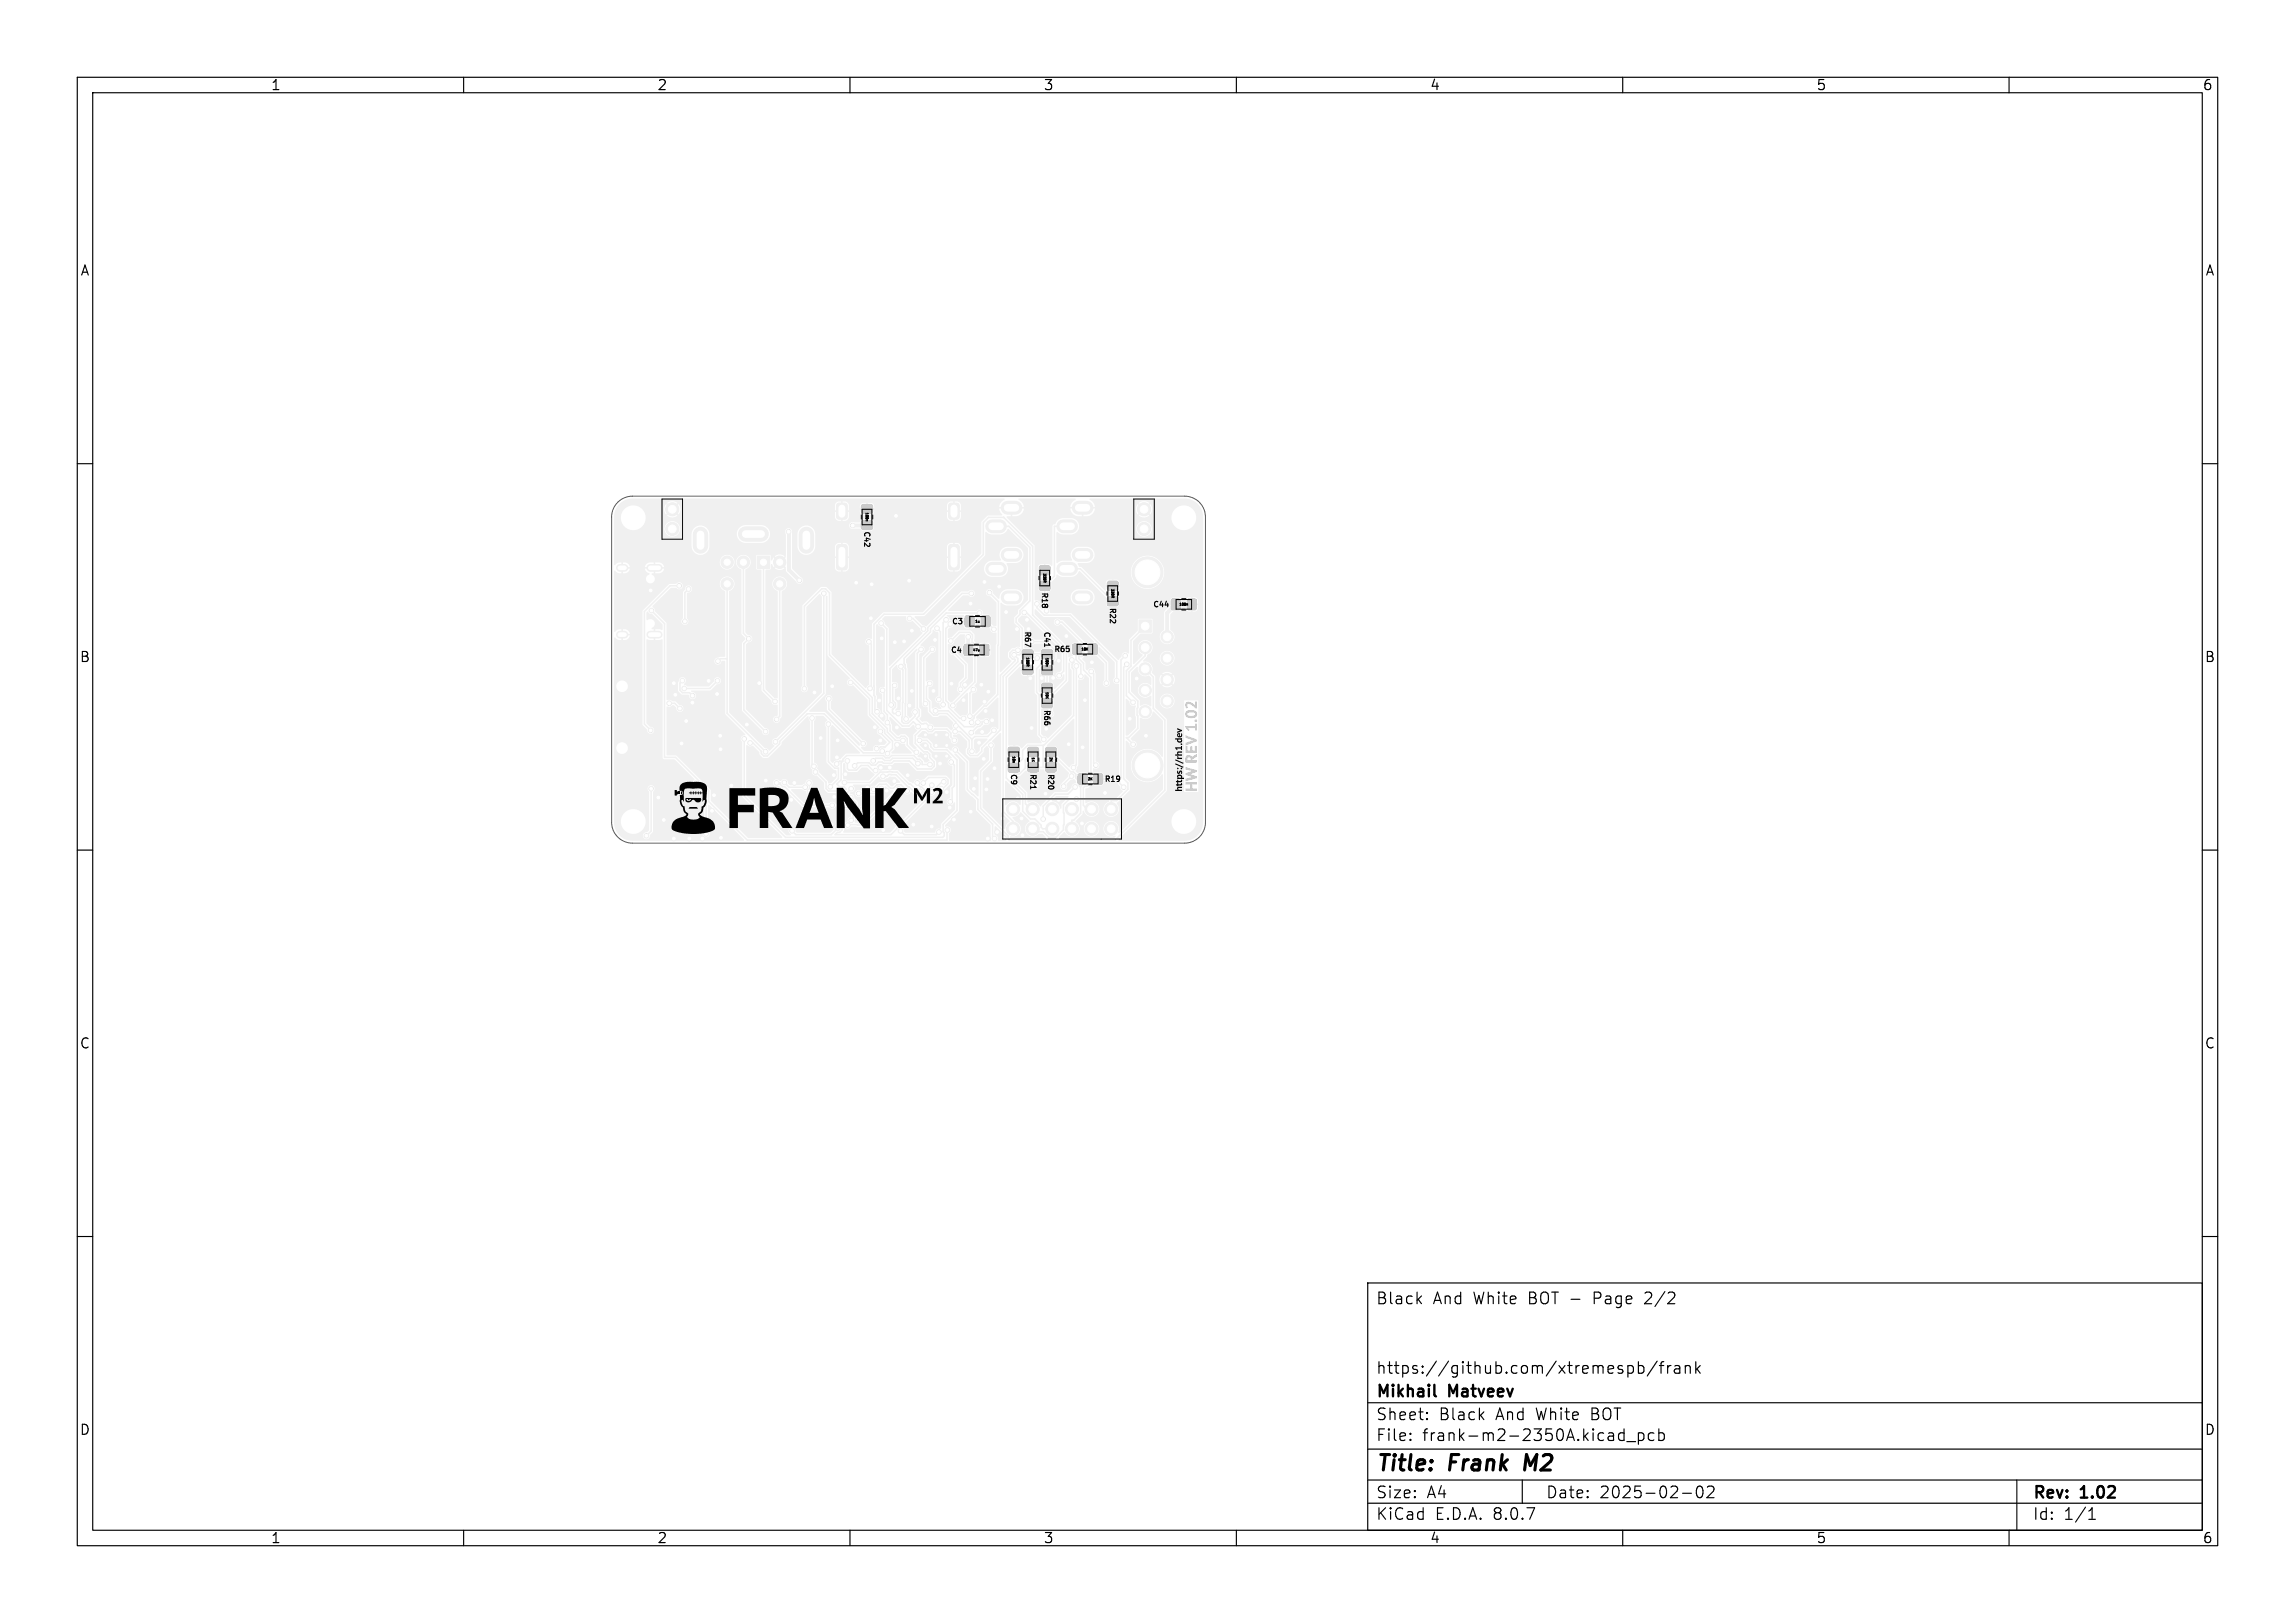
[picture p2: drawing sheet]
<svg xmlns="http://www.w3.org/2000/svg" width="297mm" height="210mm" viewBox="0 0 297 210" stroke-linecap="round" stroke-linejoin="round" font-family="sans-serif">
<defs><g id="words">
<g font-size="2.8">
<text x="118.1" y="104.3">M2</text>
<text x="178" y="190.9">Title:</text>
<text x="187.7" y="190.9">Frank</text>
<text x="198.2" y="190.9">M2</text>
</g>
<text font-size="2.1" fill="#c4c4c4" x="155.2" y="102.5" transform="rotate(-90 155.2 102.5)">HWREV1.02</text>
<g font-size="2.1">
<text x="178" y="169">Black</text>
<text x="185.4" y="169">And</text>
<text x="190.7" y="169">White</text>
<text x="198" y="169">BOT -</text>
<text x="206.6" y="169">Page</text>
<text x="213.4" y="169">2/2</text>
<text x="178" y="178">https://github.com/xtremespb/frank</text>
<text x="178" y="184">Sheet:</text>
<text x="178" y="181.2">Mikhail</text>
<text x="186.2" y="184">Black</text>
<text x="187.6" y="181.2">Matveev</text>
<text x="193.7" y="184">And</text>
<text x="199" y="184">White</text>
<text x="206.2" y="184">BOT</text>
<text x="178" y="186.7">File:</text>
<text x="184.1" y="186.7">frank-m2-2350A.kicad_pcb</text>
<text x="178" y="196.9">KiCad</text>
<text x="178" y="194.1">Size:</text>
<text x="184.7" y="194.1">A4</text>
<text x="185.7" y="196.9">E.D.A.</text>
<text x="193.3" y="196.9">8.0.7</text>
<text x="200" y="194.1">Date:</text>
<text x="207" y="194.1">2025-02-02</text>
<text x="263" y="194.3">Rev:</text>
<text x="263" y="196.9">Id:</text>
<text x="267.1" y="196.9">1/1</text>
<text x="269.4" y="194.3">1.02</text>
</g>
<g font-size="1.8">
<text x="35" y="11.9">1</text>
<text x="85" y="11.9">2</text>
<text x="135" y="11.9">3</text>
<text x="185" y="11.9">4</text>
<text x="235" y="11.9">5</text>
<text x="285" y="11.9">6</text>
<text x="10.3" y="35.9">A</text>
<text x="285.4" y="35.9">A</text>
<text x="10.3" y="85.9">B</text>
<text x="285.3" y="85.9">B</text>
<text x="10.3" y="135.9">C</text>
<text x="285.3" y="135.9">C</text>
<text x="10.3" y="185.9">D</text>
<text x="285.3" y="185.9">D</text>
<text x="35" y="199.9">1</text>
<text x="85" y="199.9">2</text>
<text x="135" y="199.9">3</text>
<text x="185" y="199.9">4</text>
<text x="235" y="199.9">5</text>
<text x="285" y="199.9">6</text>
</g>
<text font-size="1.3" x="153.1" y="102.4" transform="rotate(-90 153.1 102.4)">https://rh1.dev</text>
<g font-size="1">
<text x="111.6" y="68.7" transform="rotate(90 111.6 68.7)">C42</text>
<text x="134.6" y="76.6" transform="rotate(90 134.6 76.6)">R18</text>
<text x="123.1" y="81">C3</text>
<text x="132.4" y="81.5" transform="rotate(90 132.4 81.5)">R67</text>
<text x="134.9" y="81.6" transform="rotate(90 134.9 81.6)">C41</text>
<text x="143.4" y="78.6" transform="rotate(90 143.4 78.6)">R22</text>
<text x="149.1" y="78.8">C44</text>
<text x="122.9" y="84.7">C4</text>
<text x="136.3" y="84.6">R65</text>
<text x="134.9" y="91.8" transform="rotate(90 134.9 91.8)">R66</text>
<text x="130.6" y="100.1" transform="rotate(90 130.6 100.1)">C9</text>
<text x="133.1" y="100.1" transform="rotate(90 133.1 100.1)">R21</text>
<text x="135.4" y="100.1" transform="rotate(90 135.4 100.1)">R20</text>
<text x="142.9" y="101.4">R19</text>
</g>
<g font-size=".4">
<text x="112" y="66.3" transform="rotate(90 112 66.3)">100n</text>
<text x="135" y="74.2" transform="rotate(90 135 74.2)">330R</text>
<text x="143.8" y="76.2" transform="rotate(90 143.8 76.2)">330R</text>
<text x="126.2" y="80.6">1u</text>
<text x="152.6" y="78.4">100n</text>
<text x="125.9" y="84.3">47u</text>
<text x="132.8" y="85" transform="rotate(90 132.8 85)">100R</text>
<text x="135.3" y="85.1" transform="rotate(90 135.3 85.1)">100n</text>
<text x="135.3" y="89.5" transform="rotate(90 135.3 89.5)">10K</text>
<text x="139.9" y="84.2">10K</text>
<text x="131" y="97.8" transform="rotate(90 131 97.8)">10n</text>
<text x="133.5" y="98" transform="rotate(90 133.5 98)">1K</text>
<text x="135.8" y="98" transform="rotate(90 135.8 98)">2K</text>
<text x="140.8" y="101">2K</text>
</g>
</g></defs>
<g fill="#f0f0f0" stroke="#f0f0f0" stroke-width=".13">
<path d="M147.4 80.2h1.6v1.6h-1.6z"/>
<path d="M98 72h1.6v1.6h-1.6z"/>
<path d="M108.4 70.5h1l.2 .2 .1 2.7-.1 .2-.2 .1h-.9l-.2-.2v-2.7z"/>
<path d="M108.3 65.2l.3-.1h.8l.2 .1 .1 1.6-.2 .3-.9 .1-.3-.2z"/>
<path d="M122.8 65.2l.3-.1h.8l.2 .1 .1 1.6-.2 .3-.9 .1-.3-.2z"/>
<path d="M122.8 70.6l.2-.1h.8h.2l.1 .2 .1 2.7-.1 .2-.2 .1h-.9l-.2-.2z"/>
<path d="M143.4 77.3l.2-.1 1 .1 .1 .2-.1 .8-.1 .1-1.1-.1-.1-.1z"/>
<path d="M143.4 75.3l.2-.1 1 .1 .1 .2-.1 .8-.1 .1-1.1-.1-.1-.1z"/>
<path d="M127 79.7h.2h.9v.2v1.2h-.2h-.9v-.2z"/>
<path d="M125 79.7h.1h.9l.1 .2-.1 1.2h-.2h-.8l-.1-.2z"/>
<path d="M134.9 88.5l.2-.1 1 .1 .1 .2-.1 .8-.1 .1-1.1-.1-.1-.1z"/>
<path d="M134.9 90.5l.2-.1 1 .1 .1 .2-.1 .8-.1 .1-1.1-.1-.1-.1z"/>
<path d="M126.9 83.4h.2h.8l.1 .2-.1 1.2h-.2h-.8l-.1-.2z"/>
<path d="M124.8 83.4h.2h.8l.1 .2-.1 1.2h-.1h-.9l-.1-.2z"/>
<path d="M133.1 98.8l.2-.1 1 .1 .1 .2-.1 .8-.1 .1-1.1-.1-.1-.1z"/>
<path d="M133.1 96.8l.2-.1 1 .1 .1 .2-.1 .8-.1 .1-1.1-.1-.1-.1z"/>
<path d="M140.9 83.4l.2-.1 .8 .1 .1 .2-.1 1-.1 .1-.9-.1-.1-.1z"/>
<path d="M138.9 83.4l.2-.1 .8 .1 .1 .2-.1 1-.1 .1-.9-.1-.1-.1z"/>
<path d="M130.6 98.8h.1h1.2v.2v.9h-.2h-1.1l-.1-.2z"/>
<path d="M130.6 96.7h.1h1.2v.2v.9l-.2 .1-1.1-.1-.1-.2z"/>
<path d="M111.6 67.4h.1h1.2v.2v.9h-.2h-1.1l-.1-.2z"/>
<path d="M111.6 65.3h.1h1.2v.2v.9l-.2 .1-1.1-.1-.1-.2z"/>
<path d="M135.4 98.8l.2-.1 1 .1 .1 .2-.1 .8-.1 .1-1.1-.1-.1-.1z"/>
<path d="M135.4 96.8l.2-.1 1 .1 .1 .2-.1 .8-.1 .1-1.1-.1-.1-.1z"/>
<path d="M134.9 84.1h.1h1.2v.2v.9l-.2 .1-1.1-.1-.1-.2z"/>
<path d="M134.9 86.2h.1h1.2v.2v.9h-.2h-1.1l-.1-.2z"/>
<path d="M132.4 84.1h.2h1l.1 .2-.1 .9-.1 .1-1.1-.1-.1-.2z"/>
<path d="M132.4 86.1h.2h1l.1 .2-.1 .9-.1 .1-1.1-.1-.1-.2z"/>
<path d="M134.6 75.3l.2-.1 1 .1 .1 .2-.1 .8-.1 .1-1.1-.1-.1-.1z"/>
<path d="M134.6 73.3l.2-.1 1 .1 .1 .2-.1 .8-.1 .1-1.1-.1-.1-.1z"/>
<path d="M151.7 77.5h.1h.9l.1 .2-.1 1.2h-.2h-.8l-.1-.2z"/>
<path d="M153.7 77.5h.2h.9v.2v1.2h-.2h-.9v-.2z"/>
<path d="M141.6 100.2l.2-.1 .8 .1 .1 .2-.1 1-.1 .1-.9-.1-.1-.1z"/>
<path d="M139.6 100.2l.2-.1 .8 .1 .1 .2-.1 1-.1 .1-.9-.1-.1-.1z"/>
<circle cx="148.5" cy="74.1" r="2"/>
<circle cx="148.5" cy="99.1" r="2"/>
<circle cx="148.2" cy="83.8" r=".8"/>
<circle cx="148.2" cy="86.6" r=".8"/>
<circle cx="148.2" cy="89.3" r=".8"/>
<circle cx="148.2" cy="92.1" r=".8"/>
<circle cx="151" cy="82.4" r=".8"/>
<circle cx="151" cy="85.2" r=".8"/>
<circle cx="151" cy="87.9" r=".8"/>
<circle cx="151" cy="90.7" r=".8"/>
<circle cx="119.8" cy="97.8" r=".3"/>
<circle cx="119.8" cy="96.5" r=".3"/>
<circle cx="119.8" cy="95.1" r=".3"/>
<circle cx="121.1" cy="97.8" r=".3"/>
<circle cx="121.1" cy="96.5" r=".3"/>
<circle cx="121.1" cy="95.1" r=".3"/>
<circle cx="122.5" cy="97.8" r=".3"/>
<circle cx="122.5" cy="96.5" r=".3"/>
<circle cx="122.5" cy="95.1" r=".3"/>
<circle cx="96.2" cy="72.7" r=".8"/>
<circle cx="100.9" cy="72.7" r=".8"/>
<circle cx="94.1" cy="72.7" r=".8"/>
<circle cx="100.9" cy="75.5" r=".8"/>
<circle cx="94.1" cy="75.5" r=".8"/>
<circle cx="143.8" cy="107.2" r=".85"/>
<circle cx="143.8" cy="104.7" r=".85"/>
<circle cx="141.3" cy="107.2" r=".85"/>
<circle cx="141.3" cy="104.7" r=".85"/>
<circle cx="138.7" cy="107.2" r=".85"/>
<circle cx="138.7" cy="104.7" r=".85"/>
<circle cx="136.2" cy="107.2" r=".85"/>
<circle cx="136.2" cy="104.7" r=".85"/>
<circle cx="133.6" cy="107.2" r=".85"/>
<circle cx="133.6" cy="104.7" r=".85"/>
<circle cx="131.1" cy="107.2" r=".85"/>
<circle cx="131.1" cy="104.7" r=".85"/>
<circle cx="87" cy="65.9" r=".85"/>
<circle cx="87" cy="68.4" r=".85"/>
<circle cx="148.1" cy="65.9" r=".85"/>
<circle cx="148.1" cy="68.4" r=".85"/>
</g>
<path d="M128.4 73.6h1M128.4 68.1h1M130.4 71.8h1M130.4 65.7h1M130.4 77.3h1M137.6 73.6h1M137.6 68.1h1M139.6 71.8h1M139.6 65.7h1M139.6 77.3h1" fill="none" stroke="#f0f0f0" stroke-width="1.8"/>
<path d="M90.7 69.2v1.5M96.5 69.1h2M104.4 69.2v1.5" fill="none" stroke="#f0f0f0" stroke-width="2"/>
<path d="M80.2 73.5h.6M84.1 73.5h1.1M80.2 82.1h.6M84.1 82.1h1.1" fill="none" stroke="#f0f0f0" stroke-width="1"/>
<g fill="#ececec" stroke="#ececec" stroke-width=".13">
<circle cx="105.7" cy="102.1" r=".3"/>
<circle cx="107.6" cy="106.7" r=".3"/>
<circle cx="117.5" cy="100.3" r=".3"/>
<circle cx="115.7" cy="101.1" r=".3"/>
<circle cx="112.3" cy="101.9" r=".3"/>
<circle cx="118.7" cy="101.3" r=".3"/>
<circle cx="114.3" cy="100.5" r=".3"/>
<circle cx="109.1" cy="105.6" r=".3"/>
<circle cx="85.2" cy="103.2" r=".3"/>
<circle cx="85.9" cy="106.1" r=".3"/>
<circle cx="108" cy="103.1" r=".3"/>
<circle cx="116.1" cy="96.4" r=".3"/>
<circle cx="113.9" cy="95.8" r=".3"/>
<circle cx="126.7" cy="96.1" r=".3"/>
<circle cx="87.9" cy="75.8" r=".3"/>
<circle cx="84.2" cy="94.5" r=".3"/>
<circle cx="102.5" cy="107.5" r=".3"/>
<circle cx="108.4" cy="107.1" r=".3"/>
<circle cx="110.2" cy="106.1" r=".3"/>
<circle cx="110.2" cy="102.1" r=".3"/>
<circle cx="110.6" cy="99.1" r=".3"/>
<circle cx="123.5" cy="95.8" r=".3"/>
<circle cx="109.7" cy="106.8" r=".3"/>
<circle cx="116.3" cy="102.1" r=".3"/>
<circle cx="120.3" cy="88.4" r=".3"/>
<circle cx="125.8" cy="97.2" r=".3"/>
<circle cx="128.6" cy="94.5" r=".3"/>
<circle cx="118.6" cy="97.3" r=".3"/>
<circle cx="123.7" cy="93.9" r=".3"/>
<circle cx="114.2" cy="89.3" r=".3"/>
<circle cx="114.8" cy="93.5" r=".3"/>
<circle cx="128.6" cy="81.4" r=".3"/>
<circle cx="134.2" cy="85.1" r=".3"/>
<circle cx="119" cy="95.8" r=".3"/>
<circle cx="96.3" cy="95.6" r=".3"/>
<circle cx="89.6" cy="90" r=".3"/>
<circle cx="88.3" cy="88.1" r=".3"/>
<circle cx="139.3" cy="103.4" r=".3"/>
<circle cx="141.2" cy="86.9" r=".3"/>
<circle cx="141.8" cy="99" r=".3"/>
<circle cx="137.1" cy="87.4" r=".3"/>
<circle cx="132.6" cy="79.3" r=".3"/>
<circle cx="114.2" cy="97.2" r=".3"/>
<circle cx="97.1" cy="96.1" r=".3"/>
<circle cx="104.1" cy="89.1" r=".3"/>
<circle cx="86.6" cy="91" r=".3"/>
<circle cx="88" cy="91.7" r=".3"/>
<circle cx="116.9" cy="95.8" r=".3"/>
<circle cx="88.5" cy="89.1" r=".3"/>
<circle cx="107.3" cy="90.4" r=".3"/>
<circle cx="92.8" cy="88.1" r=".3"/>
<circle cx="111.7" cy="96.2" r=".3"/>
<circle cx="124.7" cy="93" r=".3"/>
<circle cx="123" cy="80.7" r=".3"/>
<circle cx="124.3" cy="89.2" r=".3"/>
<circle cx="123" cy="82.9" r=".3"/>
<circle cx="123.3" cy="91.3" r=".3"/>
<circle cx="119.5" cy="81.4" r=".3"/>
<circle cx="117.7" cy="80" r=".3"/>
<circle cx="121.5" cy="90.5" r=".3"/>
<circle cx="121.3" cy="81.3" r=".3"/>
<circle cx="119.2" cy="84" r=".3"/>
<circle cx="120.4" cy="94.1" r=".3"/>
<circle cx="118.4" cy="92.1" r=".3"/>
<circle cx="116.6" cy="86.2" r=".3"/>
<circle cx="118.8" cy="94" r=".3"/>
<circle cx="114" cy="80.6" r=".3"/>
<circle cx="112.4" cy="83" r=".3"/>
<circle cx="115.8" cy="88.7" r=".3"/>
<circle cx="112.6" cy="89.1" r=".3"/>
<circle cx="116.3" cy="92.3" r=".3"/>
<circle cx="135.1" cy="95.7" r=".3"/>
<circle cx="113.5" cy="92.1" r=".3"/>
<circle cx="133.5" cy="83" r=".3"/>
<circle cx="110.1" cy="103.2" r=".3"/>
<circle cx="100.5" cy="101.3" r=".3"/>
<circle cx="107.7" cy="104.2" r=".3"/>
<circle cx="111.6" cy="104.7" r=".3"/>
<circle cx="83.7" cy="108.1" r=".3"/>
<circle cx="84.3" cy="102.1" r=".3"/>
<circle cx="122.1" cy="101.2" r=".3"/>
<circle cx="119.5" cy="101.3" r=".3"/>
<circle cx="139.9" cy="87.5" r=".3"/>
<circle cx="99.1" cy="94.7" r=".3"/>
<circle cx="96.9" cy="82.7" r=".3"/>
<circle cx="92.9" cy="85.6" r=".3"/>
<circle cx="99.1" cy="97.3" r=".3"/>
<circle cx="126.6" cy="93.4" r=".3"/>
<circle cx="126" cy="89.2" r=".3"/>
<circle cx="121.1" cy="92" r=".3"/>
<circle cx="125.5" cy="92.7" r=".3"/>
<circle cx="105.5" cy="99.9" r=".3"/>
<circle cx="108.6" cy="106.3" r=".3"/>
<circle cx="120.6" cy="101.6" r=".3"/>
<circle cx="109.5" cy="104.2" r=".3"/>
<circle cx="108.3" cy="98.8" r=".3"/>
<circle cx="120.4" cy="98.9" r=".3"/>
<circle cx="113" cy="98.5" r=".3"/>
<circle cx="118.8" cy="98.8" r=".3"/>
<circle cx="117.4" cy="102.4" r=".3"/>
<circle cx="113.1" cy="102.1" r=".3"/>
<circle cx="113.9" cy="94.6" r=".3"/>
<circle cx="113.4" cy="96.9" r=".3"/>
<circle cx="109.3" cy="101.3" r=".3"/>
<circle cx="104.8" cy="102.4" r=".3"/>
<circle cx="104.7" cy="101.3" r=".3"/>
<circle cx="100.3" cy="90.8" r=".3"/>
<circle cx="100.5" cy="93.1" r=".3"/>
<circle cx="106.6" cy="76.8" r=".3"/>
<circle cx="122.1" cy="91.2" r=".3"/>
<circle cx="91.4" cy="107.9" r=".3"/>
<circle cx="122.4" cy="80.2" r=".3"/>
<circle cx="100.3" cy="96" r=".3"/>
<circle cx="90" cy="101.4" r=".3"/>
<circle cx="146.6" cy="96.3" r=".3"/>
<circle cx="146.6" cy="90.9" r=".3"/>
<circle cx="134.2" cy="78.1" r=".3"/>
<circle cx="125.7" cy="93.5" r=".3"/>
<circle cx="128" cy="76.7" r=".3"/>
<circle cx="144.5" cy="88.1" r=".3"/>
<circle cx="125.7" cy="94.8" r=".3"/>
<circle cx="127.7" cy="93.4" r=".3"/>
<circle cx="128.3" cy="96.4" r=".3"/>
<circle cx="89.1" cy="76.2" r=".3"/>
<circle cx="88.6" cy="80.4" r=".3"/>
<circle cx="123.6" cy="94.7" r=".3"/>
<circle cx="138.7" cy="100.4" r=".3"/>
<circle cx="138.9" cy="99.3" r=".3"/>
<circle cx="139.3" cy="86.2" r=".3"/>
<circle cx="137.7" cy="101.8" r=".3"/>
<circle cx="131.7" cy="84.1" r=".3"/>
<circle cx="145.8" cy="86" r=".3"/>
<circle cx="117.3" cy="93" r=".3"/>
<circle cx="126.8" cy="79.3" r=".3"/>
<circle cx="84.3" cy="79" r=".3"/>
<circle cx="116.5" cy="107.5" r=".3"/>
<circle cx="122.6" cy="107.4" r=".3"/>
<circle cx="121.5" cy="107.7" r=".3"/>
<circle cx="115.3" cy="91.2" r=".3"/>
<circle cx="136.8" cy="80.5" r=".3"/>
<circle cx="125.7" cy="76.8" r=".3"/>
<circle cx="135" cy="106" r=".3"/>
<circle cx="139.1" cy="101.8" r=".3"/>
<circle cx="128.7" cy="108.5" r=".3"/>
<circle cx="123.6" cy="97" r=".3"/>
<circle cx="136" cy="92.4" r=".3"/>
<circle cx="143.2" cy="88.4" r=".3"/>
<circle cx="131.2" cy="84.7" r=".3"/>
<circle cx="114.9" cy="97.5" r=".3"/>
<circle cx="110.1" cy="88.3" r=".3"/>
<circle cx="107.5" cy="101.8" r=".3"/>
<circle cx="107.2" cy="93.7" r=".3"/>
<circle cx="109.7" cy="98.5" r=".3"/>
<circle cx="105.3" cy="99.2" r=".3"/>
<circle cx="105.1" cy="92.9" r=".3"/>
<circle cx="113.3" cy="99.7" r=".3"/>
<circle cx="114.1" cy="102" r=".3"/>
<circle cx="104.2" cy="101.9" r=".3"/>
<circle cx="111.1" cy="102.7" r=".3"/>
<circle cx="101.5" cy="101.2" r=".3"/>
<circle cx="138.7" cy="85.4" r=".3"/>
<circle cx="145.4" cy="101.9" r=".3"/>
<circle cx="145.6" cy="84.8" r=".3"/>
<circle cx="123" cy="103.8" r=".3"/>
<circle cx="123.1" cy="98.6" r=".3"/>
<circle cx="120.7" cy="84" r=".3"/>
<circle cx="119.8" cy="91.1" r=".3"/>
<circle cx="125.3" cy="82.4" r=".3"/>
<circle cx="110.3" cy="68" r=".3"/>
<circle cx="102.1" cy="68.8" r=".3"/>
<circle cx="103.5" cy="75.1" r=".3"/>
<circle cx="135.4" cy="79" r=".3"/>
<circle cx="121" cy="82.8" r=".3"/>
<circle cx="116" cy="66.7" r=".3"/>
<circle cx="88.8" cy="93.3" r=".3"/>
<circle cx="129.3" cy="75.9" r=".3"/>
<circle cx="138" cy="82.3" r=".3"/>
<circle cx="92.8" cy="89.8" r=".3"/>
<circle cx="129.9" cy="108.4" r=".3"/>
<circle cx="112.8" cy="75.6" r=".3"/>
<circle cx="132.2" cy="105.9" r=".3"/>
<circle cx="125.6" cy="78.1" r=".3"/>
<circle cx="126.2" cy="100.7" r=".3"/>
<circle cx="89.6" cy="90.9" r=".3"/>
<circle cx="127.8" cy="108.5" r=".3"/>
<circle cx="140" cy="106.5" r=".3"/>
<circle cx="131.6" cy="81.4" r=".3"/>
<circle cx="114" cy="99.3" r=".3"/>
<circle cx="127.9" cy="89.5" r=".3"/>
<circle cx="132.3" cy="108.1" r=".3"/>
<circle cx="122.9" cy="104.5" r=".3"/>
<circle cx="109.4" cy="100.2" r=".3"/>
<circle cx="93.3" cy="97" r=".3"/>
<circle cx="138.3" cy="96.3" r=".3"/>
<circle cx="126" cy="102.1" r=".3"/>
<circle cx="92.1" cy="104.9" r=".3"/>
<circle cx="125.6" cy="105" r=".3"/>
<circle cx="117.7" cy="91.3" r=".3"/>
<circle cx="146.2" cy="93" r=".3"/>
<circle cx="98.3" cy="88.4" r=".3"/>
<circle cx="102.8" cy="101.3" r=".3"/>
<circle cx="128.4" cy="93.2" r=".3"/>
<circle cx="117" cy="83" r=".3"/>
<circle cx="137" cy="103.5" r=".3"/>
<circle cx="131.7" cy="103.3" r=".3"/>
<circle cx="108.3" cy="98" r=".3"/>
<circle cx="134.8" cy="87.7" r=".3"/>
<circle cx="91.7" cy="88.1" r=".3"/>
<circle cx="106.2" cy="95.5" r=".3"/>
<circle cx="127.7" cy="102.1" r=".3"/>
<circle cx="113.8" cy="90.6" r=".3"/>
<circle cx="116.3" cy="90.4" r=".3"/>
<circle cx="114.3" cy="107.4" r=".3"/>
<circle cx="88.2" cy="96.2" r=".3"/>
<circle cx="127.4" cy="75.3" r=".3"/>
<circle cx="129" cy="107.7" r=".3"/>
<circle cx="133.3" cy="87.8" r=".3"/>
<circle cx="111.2" cy="106.2" r=".3"/>
<circle cx="115.8" cy="83.1" r=".3"/>
<circle cx="120.6" cy="106.9" r=".3"/>
<circle cx="132.9" cy="80.2" r=".3"/>
<circle cx="114.8" cy="102.3" r=".3"/>
<circle cx="127.8" cy="100.8" r=".3"/>
<circle cx="99.1" cy="101" r=".3"/>
<circle cx="127" cy="88.6" r=".3"/>
<circle cx="127.6" cy="92" r=".3"/>
<circle cx="94.7" cy="101.7" r=".3"/>
<circle cx="143" cy="102.6" r=".3"/>
<circle cx="147.1" cy="87.8" r=".3"/>
<circle cx="127.1" cy="94.7" r=".3"/>
<circle cx="90.9" cy="108.5" r=".3"/>
<circle cx="115.2" cy="99.3" r=".3"/>
<circle cx="141.3" cy="85.7" r=".3"/>
<circle cx="123.5" cy="106.1" r=".3"/>
<circle cx="120.8" cy="89.4" r=".3"/>
<circle cx="137" cy="85.5" r=".3"/>
<circle cx="108.4" cy="95.8" r=".3"/>
<circle cx="128.7" cy="99.4" r=".3"/>
<circle cx="114.1" cy="92.6" r=".3"/>
<circle cx="134.2" cy="101.7" r=".3"/>
<circle cx="117.7" cy="75.1" r=".3"/>
<circle cx="87.2" cy="88.4" r=".3"/>
<circle cx="135.4" cy="94.3" r=".3"/>
<circle cx="102.4" cy="103.5" r=".3"/>
<circle cx="84.2" cy="76.4" r=".3"/>
<circle cx="127.3" cy="98.2" r=".3"/>
<circle cx="133.1" cy="81.4" r=".3"/>
<circle cx="118" cy="89.4" r=".3"/>
<circle cx="113.2" cy="94.1" r=".3"/>
<circle cx="116.1" cy="94.1" r=".3"/>
<circle cx="129.8" cy="105.9" r=".3"/>
<circle cx="148.3" cy="95.2" r=".3"/>
<circle cx="130.2" cy="79.2" r=".3"/>
<circle cx="124.9" cy="88.6" r=".3"/>
<circle cx="87.2" cy="108.5" r=".3"/>
<circle cx="89.2" cy="108.5" r=".3"/>
<circle cx="135.3" cy="102.7" r=".3"/>
<circle cx="140.4" cy="90.6" r=".3"/>
<circle cx="105.4" cy="89.6" r=".3"/>
<circle cx="133.5" cy="94.2" r=".3"/>
<circle cx="124.7" cy="90.6" r=".3"/>
<circle cx="121.7" cy="98.8" r=".3"/>
<circle cx="127.4" cy="90.8" r=".3"/>
<circle cx="123.1" cy="88.5" r=".3"/>
<circle cx="110.8" cy="75.4" r=".3"/>
<circle cx="93.3" cy="108.4" r=".3"/>
<circle cx="118.2" cy="106.7" r=".3"/>
<circle cx="107.7" cy="88.8" r=".3"/>
<circle cx="140.1" cy="96.7" r=".3"/>
<circle cx="92.4" cy="102.9" r=".3"/>
<circle cx="118" cy="81.6" r=".3"/>
<circle cx="112.7" cy="80" r=".3"/>
<circle cx="136.3" cy="87.7" r=".3"/>
<circle cx="107.9" cy="100.3" r=".3"/>
<circle cx="93.2" cy="95.2" r=".3"/>
<circle cx="87.4" cy="89.9" r=".3"/>
<circle cx="96.7" cy="93.8" r=".3"/>
<circle cx="114.1" cy="82.6" r=".3"/>
</g>
<g fill="none" stroke="#f0f0f0" stroke-width=".2">
<path d="M84.3 79l1.7 1.7v17.3h1.4l4.3 4.3v1.4l5 5h25.9v-1.3M87.9 75.8h-1.2l-3.3 3.3v14.6l.8 .8M89.1 76.2l-.5 .5v3.7M94.1 75.6v16.7l5 5M96.2 72.8v9.2l.7 .7-.6 .6v8.6l2.8 2.8M98.8 72.8v16.5l1.5 1.5M100.9 75.6v17.1l-.4 .4M106.6 76.8v12.9l-6.3 6.3M125.7 76.8h-1.2l-4.4 4.4v.4l-4.9 4.9v4.6l.1 .1M126.8 79.3h-4.3l-2.1 2.1v.4l-3.4 3.4v.7l.1 .1 .1 .5v6.4l.1 .1M128 76.7l1.2 1.1-.1 12.1-1.5 1.5h-.2l-1.3 1.2v.3l-.4 .3v.3M128.9 68.1h1.7l2.7 2.7v6.9l-1.3 1.3v.5l-.5 .5v.5l.8 .8v3.1"/>
<path d="M129.9 66.9v.1M129.9 66.9l3.7 3.8v8.9l4.4 4.3v4.1l-1.9 1.9h-1.6M129.9 66.9l-2 .1-.6 .6v4.2l-7.8 7.7h-5.1l-1.3 1.3v9.2l.1 .1v1.7l.3 .3M132.6 79.3h.2l4.9 4.8v2.7l-.6 .6M134.2 78.1v.5l.9 1h3.4l6 6v2.5M138.1 68.1h-1.6v6.5l-1.3 1.2v3l.2 .2M138.1 73.6h1.7l4.2 4.2M151.4 79h.1M151.8 78.6l-.4 .4M86.6 91h.7l.7 .7M88.3 88.1l-.3 .3v.9l.3 .3h.9l.4 .4M92.8 88.1l-1 1h-3.3"/>
<path d="M94.1 85.2h-.9l-.3 .4M96.3 95.6v7.4l5.4 5.4h20.3l.2-.2v-.4l-.1-.2v-.9l1.8-1.8v-6.6l-1.4-1.3h-1.7l-.3-.4v-.3l-.6-.5h-.9M97.1 96.1h.3l1.1 1.1v.3l.3 .3h.5l1.6-1.6v-.3l3.6-3.5h2.2l5 5h2.2l.3-.2M104.1 89.1v-10.7l2.2-2.2h.5l.5 .5v8l5.6 5.6v2l1.9 2v.4l1.1 1.1h1M105.1 92.9v6l.2 .3M105.5 99.9l1.4 1.3v.8l.3 .4h1.3l.1 .1v3.8l.4 .4v.7l-.3 .3h-.3l-.3 .3h7.2l.7-.7v-.1l4.2-4.1M107.2 93.7v4.9l.8 .8h.5v1.4l-1 1M107.3 90.4v1.4l4.4 4.4M109.1 98.5v-.2l.5-.5h4.7l.3 .3h.5l.3-.3h2.9l.4 .4h.3l.3 .4v.3h1.1M109.1 98.5l-.2 .2v2.2l-.6 .5 .4 .4h.5l.3 .3-.5 .6v.7l.5 .6v.2M109.1 98.5h-.5l-.3 .4M109.7 98.5v1l.2 .2h.9l.6-.6h.9l.7 .6h.3"/>
<path d="M110.1 88.3h.3l2.1 2.1v2.1l2 1.9v.5l1 1v1l-.6 .6M112.4 83l.4 .4v5.5l-.2 .2M113 98.5l.3-.4h.9l.3 .3h.7l.3-.3h2.6l.7 .7M113.9 94.6v.2l1.3 1.2-.7 .7-.1-.1h-.5l-.2 .3h-.3M114 80.6l.8 .8v10.5l2 2h.8l.6-.5 .6 .6M114.2 89.3l.2 .2v2.6l.4 .4v1l.4 .3v.8l.9 .9h.3l.2-.2h.5l.3 .3v.8l.9 .9h.3M115.8 88.7l-.3 .2v1.8l.4 .3v.4l-.4 .4v.4l.2 .1h.6M116.6 86.2v.2l.3 .3v4.2l-.2 2.5 .2 .2h.6l.9-.9v-.6M117.7 80h.5l1.3 1.4M119.2 84l-.5 .5v7.1l.3 .3v.7l-.4 .4 .6 .7 .7-.1 .5 .5M120.3 88.4l-.4 .4v1.6l.4 .4v1.2l.5 .5h.5l.2-.2h1.1l1.1 1.1v.5h.3l1.8 1.8M120.7 84l-1.1 1.1v5.7l.2 .3"/>
<path d="M121.1 92h1.6l2.1 2h1.2l.3-.3v-.3h.3M121.3 81.3l.4 .4v8.6l-.2 .2M122.4 80.2l-.3 .4v10.6M123 80.7l-.6 .6v9.3l.4 .4v.5l1.4 1.5h.5M123 82.9l1.2-1.1h1.3l.4 .4-.1 .9 .4 .3v4.9l-2.9 2.8v.2M123.1 98.6l.4 .4v2.7l-.3 .3v1.5l-.2 .3M123.3 84.3l1.7 1.7v1.7l-.7 .7v.8M123.5 95.8l-.4-.4v-.5l-.6-.6h-1.6l-.3 .4h-.4l-.4-.4h-.5l-.9 .9v1l1.1 1.1h.5l.3 .3v.4l.6 .6v.5l-.3 .4h-1.9l-1-1h-2l-.3 .3h-1.1l-.1-.2h-.5l-.4 .4h-.5l-.3-.3h-1.5l-.4 .4M123.6 97l1.6 1.6v3.6l1.4 1.3v1.2l1.9 1.9v1.7l.2 .2M125.7 94.8h.1M125.8 95.7v1.5M126 89.2l-.5 .5v3"/>
<path d="M127.6 80.4l1 1M127.7 93.4h-.6v.3l-.3 .3h-.3l-.8 .8M128.6 94.5l-.8 .8h-1.7l-.3 .4M131.7 84.1h-.6l-.4 .4v.5l.3 .3h.3l.1 .2-1.9 1.9v7l-2.5 2.4v.4l-.5 .6h-.9l-.4-.4v-.4l.2-.2v-1l-1.1-1.1h-.7M132.3 84.4l-.4 .3h-.7l.5 .5v.4l-1.9 1.9v17.5l1.3 1.3v.9M132.3 84.4h.4M133.1 84.6h2.3M133.5 83h1.9l1.1 1.1v1.1l-.5 .5h-1l-.8 .8v3.1l.3 .3M133.5 94.2l-2.3 2.3v.8M133.7 97.3l-1 1v1.1l-.8 .8h-.6M133.7 99.3h2.3M134.2 85.1l-.3 .4h-1.6l-2.1 2.1v13.1l2.2 2.1v2.2l1 1h.5l.8 .8v.2l.2 .2h1.3"/>
<path d="M134.5 89.9v5.2l.6 .6M135 96.4v2.9M135.5 86.7v2.3M136 91.5v.9M136 97.3l2.6 2.6h.3l.3 .3v.5l.3 .2v.1a.75 .75 0 0 0 .3 .8M136.8 80.5h.6l2.9 2.8v1.4l-.3 .3h-.4v.2l.6 .6v.9l1 .9v13.5M138.7 85.4l.3 .3-.3 .2v.5l.2 .2v6l-3.8 3.8h-2.1l-.7 .7v1.1l-1.1 1.1M139.3 84.1v1.3l.6 .6v1.5M139.3 86.2v12.8l-.4 .3M141.2 86.9l.3 .3v11.5l.3 .3M141.4 84l1.8 1.8v2.6M145.6 84.8l-.5 .6v15.2l-.2 .2h-2.8"/>
<path d="M145.8 86l-.4 .4v14.4l.6 .5v.8l-1.5 1.5h-.7v1.1M148.2 86.6l1.1 1v4.1l1.5 1.5v9.1l-6.5 6.4h-13.7l-.1-.1v-.5l-3.6-3.5v-4.8l1.4-1.3v-2.1M148.2 83.8v1l-2.1 2.1v2.7l1.2 1.1v.9l-.1 .1 .1 2.6-1.2 1.1h-.3l.8 .9M148.2 81l-1.8 1.8v3.4l-.6 .6v3.2l.8 .9M84.3 102.1v5.4l-.6 .6M90 101.4l1.4 1.3v5.2M100.5 101.3h.5v.2l.3 .3h.3l2.4 2.4h3.7M101.5 101.2l.6 .7h2.1M104.7 101.3l.1 1.1M108.4 107.2l-.8 .8h-4.6l-.5-.5M109.3 101.3h3.3l1.3-1.4h1.6h.6l1.5 1.6M110.1 103.2l.7 .7v.6l.2 .2h.6"/>
<path d="M110.2 102.1l-.9 .8v.3l.6 .6h.3l.2 .2v1.9l-.2 .3M113.1 102.1h.4v-.3l.3-.3h.9l.5 .5h.4l.5-.4h.5l.8 .8M114.1 102l-.7 .7h-2.3M114.3 100.5h.5l.2-.3 .9 .1 1.6 1.5M116.3 102.1l-4.6 4.7-1.9-.1-.1 .1M116.5 107.5l.5 .5h4.2l.3-.3M118.6 101.3l.5 .5M119.5 101.3l.2-.1v-.1l.5-.5h2.2l.3 .3v.5M122.1 101.2h-.2l-1.3 1.3M131.2 101.1l1.5 1.6v1.3l.4 .4M138.7 100.4l-1 1v.4M139.1 101.8l-.9 .9h-1.6l-1.6 1.6v1.7"/>
<path d="M139.3 103.4h-.9l-.8 .7v1.1h.1l-.1 2.2-.9 .9h-1l-.7-.7h-1M139.8 101.8v3.4l-.8 .9h-.3v1.1M140.1 100.8v.7l-.3 .3M140.5 104.4h.5M141.3 101.2l-.6 .6h-.3l-.2 .1v2.3l.5 .5M144.9 101.3l.5 .6"/>
</g>
<path d="M102.1 68.8v5l1.4 1.3M110.3 68h1.8M152.2 78.2l-1.2 1.1v3.1M125.3 82.4v1.7" fill="none" stroke="#f0f0f0" stroke-width=".5"/>
<g fill="#f0f0f0">
<path d="M131.8 64.5h7.3l.1 .1a1.19 1.19 0 0 0-.7 1h.6v.2h-.6v.2a1.19 1.19 0 0 0 1.5 .8v-.6h.2v.6h.5a1.1 1.1 0 0 0 1-1h-.6v-.2h.6v-.2a1.33 1.33 0 0 0-.7-.8l.1-.1h12.2a2.4 2.4 0 0 1 2.4 2.4h-.9v-.3a1.6 1.6 0 0 0-2.8-.7h-2.9l-.2-.7-.4 .4-.2-.1 .4-.4a1.03 1.03 0 0 0-1.3 0l.4 .4-.2 .1-.4-.4-.1 .3-.1 .6 .2 .5 .4-.4 .2 .1-.4 .4a1.03 1.03 0 0 0 1.3 0l-.4-.4 .2-.1 .4 .4 .2-.7h2.9a1.59 1.59 0 0 0 .5 2.5h-3.4l-.1-.2a1.01 1.01 0 0 0-1.6-.6 1.01 1.01 0 0 0 .2 1.7 1.01 1.01 0 0 0 1.5-.9l3.5 .1a1.61 1.61 0 0 0 2.2-1.6h.9v7.2h-5l-.1-.3a2.15 2.15 0 0 0-2.9-1.7 2.15 2.15 0 0 0-.9 3.3h-1.9l-.1-.3-.3-.1h-1l-.4 .2v.5h.8v-.7h.2v.7h.8v-.3h1.9l.6 .5h-3.3v.7h.4l.3-.1 .1-.3v-.3h2.5a2.15 2.15 0 0 0 3.3-1.8h5v3.6h-.7l-.2-.4h-.5a.62 .62 0 0 0-.8 .4h-.6l-.2-.3-.2-.1h-.7l-.3 .2-.1 .8-.8 1v2.2a.97 .97 0 0 0-.4 1.3 .97 .97 0 0 0 1.4 .4 .97 .97 0 0 0 .1-1.5l-.3-.2v-2l.4-.4h.8l.2-.2 .1-1.2h.6v.4h.6v-.8h.2v.8h.7v-.4h.7v.6h-2.2v.6l.3 .2h.3v-.8h.2v.8h.4l.2-.1 .1-.2v-.5h.7v6.9h-3.7a.96 .96 0 0 0-1.4-.9 .96 .96 0 0 0-.1 1.6 .96 .96 0 0 0 1.5-.5v-.2h3.7v2.7h-3.7l-.2-.6-.3 .4-.2-.2 .4-.3-.5-.2h-.4l-.4 .2 .4 .3-.2 .2-.3-.4a.98 .98 0 0 0 0 1.3l.3-.4 .2 .2-.4 .3 .4 .2h.4l.5-.2-.4-.3 .2-.2 .3 .4 .2-.7h3.7v14.6h-.6v-11.9l-3.1 .1v-.2a.95 .95 0 0 0-1.5-.5 .95 .95 0 0 0 .1 1.6 .95 .95 0 0 0 1.4-.9h1.2v11.8h2.5v3.7h-.9a1.61 1.61 0 0 0-2.4-1.3 1.61 1.61 0 0 0 0 2.8 1.61 1.61 0 0 0 2.4-1.3v-.2h.9a2.42 2.42 0 0 1-2.4 2.6l-8.6-.1v-.1l6.3-6.3v-9.2l-1.5-1.6v-3.9l-.4-.5a1.08 1.08 0 0 0-1.2-1.5l.5-.6 .1-.2a.98 .98 0 0 0 .6-1.4 .98 .98 0 0 0-1.5-.4 .98 .98 0 0 0 .3 1.7l-1.1 1.2h-.2v-2.9l1-1 1.5-.1 .1-1.7-.1-.1h-1.8v1.5l-1.2 1.2v1.7l-.1 .1a.49 .49 0 0 0-.6-.2 .49 .49 0 0 0-.3 .6l-.3 .4h-.1l-6-6-2.7-.1h-.1a.51 .51 0 0 0-.4-.7v-2l.5-.2v-1.1l.7-.6v-.3l.1-.1 .7 .4h1.2a1.52 1.52 0 0 0 1-.8l3.3 3.3h-1.3l-.3-.6-.5-.3h-1.6a1.06 1.06 0 0 0-.7 1.1 1.06 1.06 0 0 0 .9 1h1.2l.4-.2 .4-.4 .2-.6h1.3l.2 .2v.9l.2 .2h1.2l.2-.1 .1-.2v-.8l-.2-.3-1.1-.1-.3-.3v-.1h.6v-.7h-.8v.5h-.1l-3.1-3a.46 .46 0 0 1-.4-.5h1.2a1.06 1.06 0 0 0 1-1.1 1.06 1.06 0 0 0-1-1.1l-1.4 .1a1.11 1.11 0 0 0-.6 1.7l-1.4 .1-.5 .3-.1-.1v-3.9l.1-.1 .7 .4h1.2a1.06 1.06 0 0 0 1-1.1 1.06 1.06 0 0 0-1-1.1l-1.4 .1-.5 .3-.2 .4-.4 .2v5.2h-.1l-.4-.2h-1l-.3 .1-.1 .3v.3h.8v-.7h.2v.9h-1v.5l.4 .2h.4v-.7h.2v.7h.5l.1 .1-.3 .3-1.1 .1-.1 .3v.8a.53 .53 0 0 0 .5 .4v2.3h-.1l-.3-.4a.48 .48 0 0 0 .1-.6 .48 .48 0 0 0-.6-.2l-.1-.1v-7l-3.6-3.7v-.1h.5v-.6h.2v.6h.5a1.1 1.1 0 0 0 1-1h-.6v-.2h.6v-.2a1.33 1.33 0 0 0-.7-.8z"/>
<path d="M128.7 106.9h.2l1.3 1.4v.5h-1.1a.66 .66 0 0 0-.4-.8z"/>
<path d="M123.5 97.5h.2l1.2 1.2v3.5l1.4 1.3v1.4l1.9 1.8 .1 2-.1 .1h-5.3l-.1-.9a.49 .49 0 0 0 .2-.7 .49 .49 0 0 0-.6-.2l-.1-.3 1.8-1.8v-6.6l-.6-.6z"/>
<path d="M80.3 65.1l.7-.4 .9-.2h48l.1 .1-.4 .4-.3 .4h-4.9l-.2-.4-.4-.1h-.2v.4h-.2v-.4l-.6 .1-.2 .2v.3h-9.5l-.1-.3-.3-.1h-1.1l-.2 .1-.1 .2h-1.4l-.2-.4-.3-.1h-.3v.4h-.2v-.4h-.3l-.3 .1-.2 .2v.7h-20l-.3-.7-.4 .4-.1-.1 .4-.4-.3-.2h-.6l-.5 .2 .4 .4-.1 .1-.4-.4a1.03 1.03 0 0 0 0 1.4l.4-.4 .1 .1-.4 .4 .3 .2h-3a1.61 1.61 0 0 0-2.5-1.3 1.61 1.61 0 0 0 0 2.8 1.61 1.61 0 0 0 2.5-1.3v-.2h3.6l.5-.2-.4-.4 .1-.1 .4 .4 .3-.7h20v.1h.4v.2h-.4v.8l.1 .2 .3 .2h.4v-.4h.2v.4h.2l.4-.2 .1-.2 .1-.8h-.5v-.2h.5v-.6h1.4v.4h.8v-.7h.2v.7h.8v-.3h9.5v.5h-11.3v.4l.2 .2 .6 .1v-.7h.2v.7l.5-.1 .2-.1 .1-.2v-.3h9.5h.4v.2h-.4v.8l.1 .2 .3 .2h.4v-.4h.2v.4h.2l.4-.2 .1-.2 .1-.8h-.5v-.2h.5v-.6h4.9v.2h.6v.2h-.6l.2 .5 .2 .3v.1h-1.8l-.9 .9h-13.9l-.1-.2-.2-.2h-1.1l-.2 .1-.2 .3h-.7a.46 .46 0 0 0-.7 .2 .46 .46 0 0 0 .3 .6h1.1l.3 .3h1.2l.3-.3v-.8h13.9v1.5h-21.5a1.15 1.15 0 0 0-1.1-1.1 1.15 1.15 0 0 0-1.2 1.1v1.7a1.15 1.15 0 0 0 1.2 1 1.15 1.15 0 0 0 1.1-1.1v-1.6h21.5v1.7h-2.6l-.2-.4-.4-.1h-.2v.5h-.2v-.5h-.6l-.2 .2v.3h-12.7l-.2-.4-.4-.1h-.2v.5h-.2v-.5h-.6l-.2 .4v1.3h.4v.2h-.4v1.3l.1 .3 .4 .2h.3v-.6h.2v.6l.3-.1 .4-.2 .1-1.5h-.5v-.2h.5v-1.2h12.7v1.2h.4v.2h-.4v1.3l.1 .3 .4 .2h.3v-.6h.2v.6l.3-.1 .4-.2 .1-1.5h-.5v-.2h.5v-1.2h2.6v.9l-3.5 3.4h-19.6l-.1-.3-1.3-1.3v-4.7a.45 .45 0 0 0-.5-.4 .45 .45 0 0 0-.3 .6h-2l-.1-.2a1.15 1.15 0 0 0-1-.9l-2.4 .1a1.15 1.15 0 0 0-.8 1.1h-3.6v-.2a1.15 1.15 0 0 0-.9-.9 1.15 1.15 0 0 0-1.2 .4h-1.7v-.2a1.01 1.01 0 0 0-1.6-.6 1.01 1.01 0 0 0 .2 1.7 1.01 1.01 0 0 0 1.4-.9h1.7l-.2 .7v1.7a1.15 1.15 0 0 0 1.2 1 1.15 1.15 0 0 0 1.1-1.1v-1.6h3.6a1.15 1.15 0 0 0 1 1.2l2.3-.1a1.15 1.15 0 0 0 1-1.2h2v.1v3l-.5 .4-.1-.1 .4-.4-.4-.2h-.4l-.4 .2 .4 .4-.1 .1-.5-.4-.2 .4h-.1v-.6l-.1-.1h-1.7l-.1 .1v1.7l.1 .1h.5l.1 .1v15.5l1.2 1.4a.48 .48 0 0 0 .3 .5 .48 .48 0 0 0 .5 0l.1 1.3-.1 .1a.46 .46 0 0 0-.5 .5 .46 .46 0 0 0 .5 .5 .46 .46 0 0 0 .4-.6l.2-.3v-16.2a.98 .98 0 0 0 .6-1.3 .98 .98 0 0 0-1.4-.4 1.02 1.02 0 0 0 .3 1.7v13.8l-.1 .1-.4-.1-1.1-1.2v-15.3l.1-.1h.5l.1-.7h.1l.2 .4 .5-.4 .1 .1-.4 .4a.98 .98 0 0 0 1.2 0l-.4-.4 .1-.1 .5 .4 .1 .6 1.2 1.2a.46 .46 0 0 0 .5 .4 .46 .46 0 0 0 .4-.5h19.6l-4.1 4.1-5.1 .1-1.4 1.3v2l-.1 .1a.48 .48 0 0 0-.8 .2 .48 .48 0 0 0 .5 .6v5.1l-.5 .4-4.4-4.3v-8l-.6-.7h-.8l-2.4 2.4v10.3a.46 .46 0 0 0-.1 .6 .46 .46 0 0 0 .6 .2 .46 .46 0 0 0 .2-.6l-.2-.2v-10.1l1.7-1.7h.1l.3 .3v12.4l-5.1 5.1h-1.8l-.1-.4-.5-.1-2.4-2.4v-8.4l.3-.3a.49 .49 0 0 0 .6-.4 .49 .49 0 0 0-.6-.5l-.3-.4v-8.1a.98 .98 0 0 0 .6-1.3 .98 .98 0 0 0-1.4-.4 .98 .98 0 0 0-.5 .7h-.1a.95 .95 0 0 0-1.4-.8 .95 .95 0 0 0-.3 1.5h-7.5l-.2-.5-.4-.1h-.5v.4h-.2v-.4a.98 .98 0 0 0-1 .2l-.1 .4h.4v.2h-.4a.78 .78 0 0 0 .6 .6v.1a.59 .59 0 0 0-.5 .9 .59 .59 0 0 0 1 .1 .59 .59 0 0 0-.2-.9v-.2h.2v-.4h.2v.4a.98 .98 0 0 0 1-.3l.1-.3h-.4v-.2h7.9a.97 .97 0 0 0 1.1 .2 .97 .97 0 0 0 .6-.9l.1 .1a1.15 1.15 0 0 0 .8 .9v8.3l.5 .6-.1 .2-.4 .4v8.7l2.6 2.7a.46 .46 0 0 0 .4 .5 .46 .46 0 0 0 .5-.4h1.8l-.8 .8a.48 .48 0 0 0-.6 .4 .48 .48 0 0 0 .3 .6l-.6 .6h-.1a.66 .66 0 0 0-.6-.3l-4.5-4.6v-15.7a.98 .98 0 0 0 .6-1.3 .98 .98 0 0 0-1.4-.4 .95 .95 0 0 0-.2 1.4h-3.8l-.1-.1a.48 .48 0 0 0-.5-.3 .48 .48 0 0 0-.4 .5l-.2 .3v3.4a.46 .46 0 0 0-.1 .7 .46 .46 0 0 0 .7 0 .54 .54 0 0 0-.1-.7v-3.2l.2-.1a.45 .45 0 0 0 .5-.5h3.8l.4 .3 .1 8.4-.1 .1h-.7a.81 .81 0 0 0-.6 .6 .47 .47 0 0 0 .5 .4 .47 .47 0 0 0 .4-.5h.4l.1 .1v2.5h-.6v-.1a.48 .48 0 0 0-.6-.3 .48 .48 0 0 0-.3 .5l-.7 .6h-2.7l-.5-.2v-.1a.47 .47 0 0 0 .2-.6 .47 .47 0 0 0-.6-.3 .47 .47 0 0 0-.3 .6l-.1 .1 .1 1.2 .5 .4h.9a.47 .47 0 0 0 .4 .6 .47 .47 0 0 0 .5-.6 .47 .47 0 0 0-.6-.4l-.1-.1 .1-.1h2.4l.9-.8a.46 .46 0 0 0 .5-.4h.6v4.3l2.5 2.6v.1a.5 .5 0 0 0-.5 .3 .5 .5 0 0 0 .2 .6v7.1l5.1 5.2v.1h-4.4l-4.8-4.8-.1-1.4-4.3-4.4-1.3-.1v-6.2l.1-.1a.55 .55 0 0 0 .6-.1h.2l.3 .3a.48 .48 0 0 0 .4 .5 .48 .48 0 0 0 .5-.5 .48 .48 0 0 0-.5-.4l-.4-.4-.5-.1a.74 .74 0 0 0-.7-.1v-9.9l-1.5-1.6-.1-.3-.3-.3 2.4-2.4h.7a.47 .47 0 0 0 .7 0 .47 .47 0 0 0 0-.7 .47 .47 0 0 0-.7 .1l-.9 .1-3.4 3.4-.1 9.7h-1.8l-.1-.1a.75 .75 0 0 0-1.2-.4 .75 .75 0 0 0 .2 1.3 .75 .75 0 0 0 1.1-.8h1.8v5l.6 .7a.47 .47 0 0 0 .5 .5 .47 .47 0 0 0 .5-.5 .47 .47 0 0 0-.6-.4l-.5-.4v-10.8l.1-.1 .9 .1v-.4h.2v.4h.5l.3-.1 .2 .1v13.9h-4.5l-.1-.1a.75 .75 0 0 0-1.2-.4 .75 .75 0 0 0 .2 1.3 .75 .75 0 0 0 1.1-.8h4.5v1.4l.2 .2h1.3l2.6 2.6a.51 .51 0 0 0-.3 .6 .51 .51 0 0 0 .5 .4l.2 .2h-5.6a.47 .47 0 0 0-.7-.4 .47 .47 0 0 0 0 .8v3.7h-.4a1.61 1.61 0 0 0-2.5-1.3 1.61 1.61 0 0 0 0 2.8 1.61 1.61 0 0 0 2.5-1.3v-.2h.4v1.2l-.2 .3a.48 .48 0 0 0-.6 .4 .48 .48 0 0 0 .5 .5 .48 .48 0 0 0 .4-.6l.4-.4v-5.1l.2-.4h5.6l.8 .8v4.6a.46 .46 0 0 0-.1 .6 .46 .46 0 0 0 .6 .2 .46 .46 0 0 0 .2-.6l-.2-.2v-3.3l.1-.1 4.6 4.6-.1 .1h-14.4a2.4 2.4 0 0 1-2.3-2.4v-23.8v-.1a1.13 1.13 0 0 0 .9 .3v-.4h.2v.4h.4l.3-.1 .2-.5h-.4v-.2h.4a.73 .73 0 0 0-.9-.6v.4h-.2v-.4l-.5 .1-.3 .3-.1-.1v-7.8v-.1a1.13 1.13 0 0 0 .9 .4v-.4h.2v.4h.4l.3-.2 .2-.4h-.4v-.2h.4a.73 .73 0 0 0-.9-.6v.4h-.2v-.4l-.5 .1-.3 .2-.1-.1v-6.4l.2-.8z"/>
<path d="M147.5 92.9a1.06 1.06 0 0 0 1.7-.8h.1l1.2 1.2v4.5l-.1 .1a2.17 2.17 0 0 0-3.3-.5 2.17 2.17 0 0 0 0 3.3 2.17 2.17 0 0 0 3.3-.5l.1 .1v1.9l-5.6 5.6-.2-.1a1.01 1.01 0 0 0-.6-1.4 1.01 1.01 0 0 0-1.3 .9h-.5l-.1-.2a1 1 0 0 0-1.5-.6 1 1 0 0 0 .1 1.7 1 1 0 0 0 1.5-.9h.5v.2a1.06 1.06 0 0 0 1.5 .7v.2l-.1 .1h-7.1v-.1l.7-.6a1.04 1.04 0 0 0 1.6 .2 1.04 1.04 0 0 0-.2-1.6l.9-.9v-.5h.1a1.15 1.15 0 0 0 1.4 .7 1.02 1.02 0 0 0 .5-1.5 1.02 1.02 0 0 0-1.6-.1l-.1-.1 .1-1.8 .3-.1 .5-.5 .4 .2h.8l.3-.2 .2-.4h1.5l.2 .4 .3 .3a.68 .68 0 0 0 .3 .6l-.9 .9h-.6l-.2 .2v.2a1.04 1.04 0 0 0-.7 1.3 1.04 1.04 0 0 0 1.3 .6 1.03 1.03 0 0 0 .3-1.7l1.7-1.7v-.9l-.5-.7v-4.7h.1l.4 .3a.48 .48 0 0 0 .4 .6 .48 .48 0 0 0 .5-.5 .48 .48 0 0 0-.6-.5l-.2-.2v-.1l1.2-1.2z"/>
<path d="M131 105.7a1.33 1.33 0 0 0 1.1-.6l1.1 1.2a1.02 1.02 0 0 0-.3 1.6 1.02 1.02 0 0 0 1.6 0h.4l.4 .5h-.1h-4.4l-.1-.2a1.05 1.05 0 0 0 1.2-.4 1.05 1.05 0 0 0-.1-1.3l-.4-.2-.4-.5z"/>
<path d="M96.6 96.4a.76 .76 0 0 0 .9 .1l.8 .8v.3l.4 .4h.7l1.7-1.6 .1-.4 3.3-3.3h.1l.1 .3 .1 .3v5.7l.2 .4a.3 .3 0 0 1 .1 .5 .53 .53 0 0 0 .6 .5l.9 .9 .1 .8 .4 .5h1.2v1.4l-.1 .1a.56 .56 0 0 0-.9-.2h-3.2l-1.7-1.7 1.4-.1 .2 .2a.31 .31 0 0 1 .4 .3 .47 .47 0 0 0 .7 .1 .47 .47 0 0 0-.1-.7v-.3a.48 .48 0 0 0-.2-.8 .48 .48 0 0 0-.6 .5l-.4 .2h-1.5l-.3-.2a.53 .53 0 0 0-.4-.6 .53 .53 0 0 0-.6 .2h-.1a.47 .47 0 0 0-.6-.1 .47 .47 0 0 0-.2 .6 .47 .47 0 0 0 .7 .2l.3 .3 .4 .1 2.3 2.3 3.5 .1a.52 .52 0 0 0 .9-.2l.1 .1v1.6a.59 .59 0 0 0 0 .7l-.2 .2-.1 .4-.6 .4h-4.3a.45 .45 0 0 1-.2-.4 .47 .47 0 0 0-.8 0 .47 .47 0 0 0 .3 .7l-.1 .1h-.6l-5.1-5.2z"/>
<path d="M113.5 99.1l.3-.2h.2l.3 .1h1.1l.4-.3h1.7l1.2 1.1 2-.1 .5-.5v-.7l-.6-.6-.1-.4-.4-.4-.5-.1-.6-.6v-.1l.4-.2h.5l.3 .3v.4l.6 .5h1.7l.6 .7v.1a.49 .49 0 0 0-.5 .6 .49 .49 0 0 0 .6 .4l.1 2.4-.3 .4-.1 1.4a.48 .48 0 0 0-.4 .5 .48 .48 0 0 0 .5 .4 .48 .48 0 0 0 .5-.4l.1 .1v.8l-1.8 1.8v.7a.58 .58 0 0 0-.7 .3l-.2 .2h-3.7a.45 .45 0 0 1-.3-.4l-.2-.2a.25 .25 0 0 1 .2-.3l3.5-3.6 .1-.2a.55 .55 0 0 0 .6-.6l.2-.2a.52 .52 0 0 0 .9 .1l.7-.8v-.7a.65 .65 0 0 0-.6-.4h-2.3a1.23 1.23 0 0 1-.8 .6h-.1a.51 .51 0 0 0-.6-.1 .51 .51 0 0 0-.3 .5l-.5-.2-1.5-1.5-2.3-.1-.4-.3z"/>
<path d="M109.2 107.1h.1a.59 .59 0 0 0 .9-.1h1.6l4.4-4.4a.54 .54 0 0 0 .6-.4h.1a.5 .5 0 0 0 .4 .6 .5 .5 0 0 0 .6-.3l.8 .7h.6l.5-.4 .1 .2-4.1 4-.6 .7h-6l-.1-.1 .1-.2z"/>
<path d="M128.4 95.9l1-1h.1l.1 10.2 1.1 1.2a1.24 1.24 0 0 0-.7 1h-.1l-2.7-2.8v-4.6l1.3-1.3v-1.7a.57 .57 0 0 0-.1-1z"/>
<path d="M108.8 103.8l.1-.1a.39 .39 0 0 1 .2 .6 .48 .48 0 0 0 .4 .4 .48 .48 0 0 0 .5-.4l.2 .1-.1 1.3a.71 .71 0 0 0-.5 .6l-.3 .2a.18 .18 0 0 1-.2 0 .18 .18 0 0 1 0-.2l-.3-.4z"/>
<path d="M110.4 101.5h2.2l1.1-1a.56 .56 0 0 0 .5 .4 .56 .56 0 0 0 .5-.2l.5-.2h.6l.7 .7-.6 .1-.4 .4h-.2l-.5-.5h-1l-.5 .5a.58 .58 0 0 0-.7 .7h-1a.48 .48 0 0 0-.8-.1 .48 .48 0 0 0 0 .7 .48 .48 0 0 0 .8-.1h1.9l.5-.4a.49 .49 0 0 0 .5-.7h.1l.5 .4 .5 .1v.1l-4 4.1-.9-.1h-.1l.1-1.5 .5 .1a.47 .47 0 0 0 .7 .1 .47 .47 0 0 0 0-.8 .47 .47 0 0 0-.7 .1l-.2-.1v-.6l-.4-.4a.58 .58 0 0 0-.6-.6v-.2a.52 .52 0 0 0 .6-.3 .52 .52 0 0 0-.2-.6z"/>
<path d="M136.6 103h1.6l.1 .1-.9 .9v.6l-.1 .1a1.25 1.25 0 0 0-1.2-1.1z"/>
<path d="M131.4 100.4h.6l.8-.7 .3 .3 1.1 .1a.52 .52 0 0 0 .4-.5h.5a.45 .45 0 0 0 .4 .5l1.1-.1 .2-.2 .1-.9-.1-.3-.3-.1-1.2 .1-.1-.1v-.4l.1-.1 1.1 .1 2 1.9-.2 .5-.8 .8a.47 .47 0 0 0-.2 .7 .47 .47 0 0 0 .7 .1 .47 .47 0 0 0 .1-.6l.6-.6 .4-.1a.29 .29 0 0 1 .2 .4 .29 .29 0 0 1-.3 .2l-.1 .2-.1 .3-.6 .6h-1.7l-1.7 1.9a1.29 1.29 0 0 0-1.3-.7l-.4 .1-.1-1.3-1.5-1.5z"/>
<path d="M130.1 101.1l.1-.1 1.9 1.9-.1 1.3a1.33 1.33 0 0 0-1.1-.5l-.4 .2-.3 .3h-.1z"/>
<path d="M118.8 95.2l.6-.6h.3l.4 .3h.6l.4-.3h1.3l.4 .4a.72 .72 0 0 0 .3 .8 .47 .47 0 0 0 .5 .4 .47 .47 0 0 0 .4-.5 .47 .47 0 0 0-.6-.4v-.2a.5 .5 0 0 0 .6-.2h.2l1 1v.8l-.2 .2v.6l.4 .5h1.2l.7-.6v-.5l.4-.4h.1l.2 .4v1.4l-1.3 1.5-.1 3.2-.7-.5-.5-.5v-3.5l-1.3-1.3a.5 .5 0 0 0-.5-.6 .5 .5 0 0 0-.5 .5l-.5-.3h-1.6l-.3-.3v-.3l-.6-.6-.7-.1-.2-.1h-.4z"/>
<path d="M105.5 92.6h1l.6 .6a.55 .55 0 0 0-.1 .9v4.5l.9 1 .4 .1v.9l-.7 .7a.28 .28 0 0 1-.4 .1 .28 .28 0 0 1-.1-.3l-1.1-1.1v-.2a.57 .57 0 0 1-.2-.8l-.5-.4v-5.3l.2-.3z"/>
<path d="M109.1 98.8l.2-.1 .1 .1v.7l.4 .4h1.1l.6-.6h.7l1 .9-.8 .8h-2.7l-.6-.3z"/>
<path d="M140.5 84.6h.1l.3 .2 1 .1 1 1v2.1a.46 .46 0 0 0-.1 .6 .46 .46 0 0 0 .6 .2 .46 .46 0 0 0 .2-.6l-.2-.2v-2.3l-1.2-1.3v-.7h.1l1.9 2 .1 1.9a.49 .49 0 0 0-.2 .7 .49 .49 0 0 0 .6 .2l.1 .1v11.9h-.1h-1.8a.61 .61 0 0 0-.4-.6l-1 .1-.1-.5 .1-.1a.46 .46 0 0 0 .7-.2 .46 .46 0 0 0-.3-.6l-.1-.1v-11.4l-.1-.1a.49 .49 0 0 0-.4-.6 .49 .49 0 0 0-.5 .3l-.3-.2-.1-.8-.4-.4 .5-.5z"/>
<path d="M139.6 87.9a.52 .52 0 0 0 .6 0 .52 .52 0 0 0 .1-.6h.2l.4 .5v12.2l-.1 .1-.3-.2-1.1 .1-.2-.2 .3-.8z"/>
<path d="M135.5 96.4l3.5-3.4v.1v5.8a.57 .57 0 0 0-.6 .4h-.1l-1.4-1.5v-.9l-.2-.3-1.1-.1z"/>
<path d="M107.6 93.9l.2-.1 3.5 3.6-.1 .1h-1.7l-.7 .7-.4 .2a.57 .57 0 0 0-.6 .3l-.3-.3v-4.3z"/>
<path d="M119.1 97.3h.1l.2 .2h.5l.1 .2a.74 .74 0 0 0 .3 .7l-.3 .3h-.3l-.5-.7h-.2a.16 .16 0 0 1-.3-.1 .16 .16 0 0 1 .2-.2z"/>
<path d="M131.9 86.3h.2v.3h.8l.2 .1v.8h-.2v-.7h-.8v.4l.2 .2 1.2 .1 .3-.2 .1 .1v2.2l.3 .4v5.1l.4 .5v.2a.24 .24 0 0 1 .1 .4h-1.8l-.7 .6-.3-.3h-.6v1.6l.7-.1 .1 .1-.6 .5h-1v-.5h.6v-1.6h-.6v-.1v-8.6z"/>
<path d="M126.1 95.7l.2-.1h1.5l-1 1.1v.4l-.4 .4a.13 .13 0 0 1-.1 0 .13 .13 0 0 1-.1-.2v-.2l-.2-.3z"/>
<path d="M115.8 96.1h.6a.74 .74 0 0 0 .7 .2l.1 .3 .8 .7v.2h-2.6v-.2l.4-.4z"/>
<path d="M106.9 77.1l.2 .1v7.6l2.9 3a.49 .49 0 0 0-.4 .6 .49 .49 0 0 0 .7 .3h.1l1.9 1.8v2.1l1.5 1.5a.51 .51 0 0 0-.3 .5 .51 .51 0 0 0 .4 .5l.9 1-.3 .3-.7 .1a.56 .56 0 0 0-.7 0 .56 .56 0 0 0-.1 .6l-1.2 .1-.4-.4 .1-.2a.48 .48 0 0 0 .7-.3 .48 .48 0 0 0-.6-.6l-4.1-4v-.9a.46 .46 0 0 0 0-.8 .46 .46 0 0 0-.7 .5l.2 .3v1.1l4.2 4.2v.4h-.1l-4.3-4.4h-2.1v-.2l2.2-2.1z"/>
<path d="M115.1 92.8l1.6 1.4h1l.4-.4a.24 .24 0 0 1 .3 .3l.3 .4-.5 .6v1.1l.4 .6v.1h-.3l-.6-.6v-.8l-.5-.4-.6-.1-.4 .2-.7-.7-.1-.7-.3-.7z"/>
<path d="M138.3 85.7l.2 .1v.6l.2 .3v5.8l-3 3h-.2a.59 .59 0 0 0-.5-.3l-.3-.3v-3.1l.1-.1 .9 .1v.1a.46 .46 0 0 0-.1 .7 .46 .46 0 0 0 .6 .1 .46 .46 0 0 0 .2-.6l-.2-.2 .2-.5v-.8l-.3-.4 2.1-2z"/>
<path d="M145.7 90.5l.1-.1 .4 .4a.49 .49 0 0 0 .2 .5 .49 .49 0 0 0 .5 0l.1 .1-.1 .2 .1 2.5-1 1.1h-.3v-.1z"/>
<path d="M126.3 92.7l1.1-1.1h.4l1.3-1.3 .1 .1v3.9l-.1 .1a.51 .51 0 0 0-.6-.3 .51 .51 0 0 0-.4 .5l-.4 .4h-1.6l.1-.3 .4-.4 .3-.1 .4-.4a.67 .67 0 0 0 .8-.4 .49 .49 0 0 0-.3-.5 .49 .49 0 0 0-.6 .2l-.3 .1-.3-.2h-.2z"/>
<path d="M120.7 81.5h.1l.2 .1 .3 .1 .2 .2-.1 8.1a.49 .49 0 0 0-.4 .6 .49 .49 0 0 0 .6 .4v.3l.2 .4h-.3a.58 .58 0 0 0-.9 0v-.9l-.4-.5v-1.4a.49 .49 0 0 0 .5-.6 .49 .49 0 0 0-.8-.1l-.1-.1v-2.8l.7-.8a.48 .48 0 0 0 .6-.4 .48 .48 0 0 0-.5-.5 .48 .48 0 0 0-.4 .5l-.9 1v5.7a.59 .59 0 0 0 .7 .7l.1 .6 .6 .6 .6 .1 .3-.2h.8l1 1a.64 .64 0 0 0-.1 .7l-.2 .2-.5-.4h-1.7a.65 .65 0 0 0-.6-.5l-.4-.3-.5 .1-.4-.4 .2-.3v-.8l-.2-.4v-6.8l.1-.2a.5 .5 0 0 0 .6-.5 .5 .5 0 0 0-.6-.5v-.1l1.5-1.5z"/>
<path d="M113.4 80.9l.2-.1a.59 .59 0 0 0 .6 .3l.3 .4v7.4a.62 .62 0 0 0-.7 .3 .63 .63 0 0 0 .4 .7v2.2l.4 .5v.5l-.3 .3-.7-.8a.52 .52 0 0 0 .3-.5 .52 .52 0 0 0-.4-.5v-1.5l-.1-.2z"/>
<path d="M117.3 85.3l1.3-1.3h.1v.1l-.2 .4-.1 7.1a.55 .55 0 0 0-.4 .4 .55 .55 0 0 0 .1 .6l-.3 .3-.4-.4 .1-6-.1-.5-.1-.3z"/>
<path d="M125.1 89.7h.2l-.1 2.6a.28 .28 0 0 1-.4 .2l-.6 .1-.7-.7v-.2a.57 .57 0 0 0 .3-.7z"/>
<path d="M122.5 79.6h2.2v.1v.6h1.6l-.1-.6a.12 .12 0 0 1 .1-.1 .12 .12 0 0 1 .1 0l.4 .2v.7h-2.1v.5l.1 .2 .2 .1h.4v-.8h.2v.8h.3l.3-.2 .1-.6h.5v.5l.2 .2 1.1 .1a.56 .56 0 0 0 .8 .5l.1 1.5-.1 .3h-.7a.62 .62 0 0 0-.9-.4h-.3l-.3 .1-.1 .2v.5h.7v-.8h.2v.8h.7v-.4h.7v.6h-2.3l.1 .6 .3 .2h.3v-.8h.2v.8h.3l.3-.1 .1-.2v-.5h.7v5.5l-1.3 1.4h-.4l-1.3 1.3-.1-.2v-2.4v-.1a.49 .49 0 0 0 .6-.3 .49 .49 0 0 0-.3-.6l.3-.5v-4.9l-.3-.5v-.9l-.5-.4h-1.5l-.9 .9-.5 .1v-1.1l.2-.3a.49 .49 0 0 0 .5-.4 .49 .49 0 0 0-.5-.6l-.1-.3-.3-.2z"/>
<path d="M116 86.1h.1a.58 .58 0 0 0 .5 .7v3.9l-.1 1.2h-.7l.3-.4v-.6l-.3-.4v-1.3a.48 .48 0 0 0 .4-.7 .48 .48 0 0 0-.7-.2l-.1-1.7z"/>
<path d="M146.4 87l.7-.7h.2a1.03 1.03 0 0 0 .3 1 1.03 1.03 0 0 0 1.1 .1l.3 .3v.9a1.12 1.12 0 0 0-1.5 0 .98 .98 0 0 0 .1 1.4 .98 .98 0 0 0 1.3 0l.1 .1v1.3a1.21 1.21 0 0 0-1.4-.1l-.1-.7-1.1-1.2z"/>
<path d="M122.7 83.3a.57 .57 0 0 0 .8-.5l.7-.7h.7v1.1l-.3 .3v1.2l.3 .3h.9l.1 .1v3l-1 1.1h-.1l-.2-.4v-.3l.7-.7v-1.9l-1.5-1.5a.48 .48 0 0 0-.4-.5 .48 .48 0 0 0-.5 .5 .48 .48 0 0 0 .5 .4l1.4 1.3v1.5l-.7 .7v.5a.52 .52 0 0 0-.2 .5 .52 .52 0 0 0 .4 .4v.1l-1.1 1.1h-.2l-.3-.3z"/>
<path d="M134.4 86.6h.2v.5a.54 .54 0 0 0 .6 .4v.7a.61 .61 0 0 0-.5 .4v.9l-.1 .1-.2-.2z"/>
<path d="M132.2 79.7h.7l4.5 4.5v2.5l-.2 .2a.48 .48 0 0 0-.6 .5 .48 .48 0 0 0 .5 .5 .48 .48 0 0 0 .4-.6l.2-.1 .1 .1-.1 .7-1.2 1.2-.1-.1v-.5a.53 .53 0 0 0-.6-.4v-.7l.4-.1 .2-.2v-.9l-.3-.3 .6-.7v-1.3l-1.1-1.2h-1.7a.48 .48 0 0 0-.7-.1 .48 .48 0 0 0 0 .7 .48 .48 0 0 0 .7-.1h1.4l.5 .6h-.9l-.4 .4h-.6l-.3-.4h-1l-.1-2.6-.7-.9v-.3z"/>
<path d="M127.5 68.9l.1-.1 .7 .4h1.2a1.49 1.49 0 0 0 1-.8l2.5 2.5v.8h-.5l-.3-.6-.5-.3-1.4-.1a1.1 1.1 0 0 0-.8 1.8h-1.2a1.06 1.06 0 0 0-1 1.1 1.06 1.06 0 0 0 1 1.1h1.2a1.09 1.09 0 0 0 .8-1.8h1.2a1.06 1.06 0 0 0 1-1.2h.5v5.9l-1.2 1.3-.1 .5-.4 .5v.8l.7 .8v2.2a.61 .61 0 0 0-.7 .2h-.4l-.5 .6v.5l.5 .5v.1l-1.5 1.4v-.1v-3.2l.1-.2v-5.4l.1-.1 .3 .2 .4 .2h1.2a1.06 1.06 0 0 0 1-1.1 1.06 1.06 0 0 0-1-1.1h-1.2a1.19 1.19 0 0 0-1 1.3l-.8-.7a.48 .48 0 0 0-.4-.6 .48 .48 0 0 0-.5 .5 .48 .48 0 0 0 .6 .5l.8 .8-.1 3h-.4l-.2-.2v-.9l-.2-.3-.8-.1a.53 .53 0 0 0-.7-.6l-.3 .2-3.6-.1v-.1l1.9-1.8 .7-.1a.48 .48 0 0 0 .7 .1 .48 .48 0 0 0 0-.7 .48 .48 0 0 0-.7 .1l-.9 .1-4.5 4.4-.5-.1-1-1v-.2h1.3l7.8-7.8z"/>
<path d="M114.2 80.1l.3-.4 2.8 .1a.52 .52 0 0 0 .1 .6 .52 .52 0 0 0 .7-.1l.9 1 .1 .3 .3 .3-4.3 4.3-.1-.1v-4.8l-.5-.6a.58 .58 0 0 0-.3-.5z"/>
<path d="M133.9 78.9h.2l1 .9 3.3 .1 3.2 3.2-.7 .1-.3 .2-.1-.2-2.9-2.9-.3-.1a.48 .48 0 0 0-.8 0 .48 .48 0 0 0 .1 .7 .48 .48 0 0 0 .7-.2l2.3 2.3v.1l-.7 .1-.2 .1v1.2l.1 .4-.4 .2-.1-.1-.1-1.2-4.3-4.3z"/>
<path d="M83.7 79.2l.1-.1a.58 .58 0 0 0 .6 .4l1.3 1.3 .1 .6-.1 .1-.4-.1h-.5v.4h-.2v-.4h-.2l-.1-.1a.63 .63 0 0 0 .4-.9 .63 .63 0 0 0-1-.1l-.1-.1z"/>
</g>
<g fill="#fff" stroke="#fff" stroke-width=".13">
<circle cx="105.7" cy="102.1" r=".17"/>
<circle cx="107.6" cy="106.7" r=".17"/>
<circle cx="117.5" cy="100.3" r=".17"/>
<circle cx="115.7" cy="101.1" r=".17"/>
<circle cx="112.3" cy="101.9" r=".17"/>
<circle cx="118.7" cy="101.3" r=".17"/>
<circle cx="114.3" cy="100.4" r=".18"/>
<circle cx="109.1" cy="105.6" r=".17"/>
<circle cx="85.2" cy="103.2" r=".17"/>
<circle cx="85.9" cy="106.1" r=".17"/>
<circle cx="108" cy="103.1" r=".18"/>
<circle cx="116.1" cy="96.4" r=".17"/>
<circle cx="113.9" cy="95.8" r=".17"/>
<circle cx="126.7" cy="96.1" r=".18"/>
<circle cx="87.9" cy="75.8" r=".17"/>
<circle cx="84.2" cy="94.5" r=".17"/>
<circle cx="102.5" cy="107.5" r=".18"/>
<circle cx="108.4" cy="107.1" r=".18"/>
<circle cx="110.2" cy="106.1" r=".18"/>
<circle cx="110.2" cy="102.1" r=".17"/>
<circle cx="110.6" cy="99.1" r=".17"/>
<circle cx="123.5" cy="95.8" r=".18"/>
<circle cx="109.7" cy="106.8" r=".17"/>
<circle cx="116.3" cy="102.1" r=".17"/>
<circle cx="120.3" cy="88.4" r=".18"/>
<circle cx="125.8" cy="97.2" r=".17"/>
<circle cx="128.6" cy="94.5" r=".18"/>
<circle cx="118.6" cy="97.3" r=".17"/>
<circle cx="123.7" cy="93.9" r=".17"/>
<circle cx="114.2" cy="89.3" r=".17"/>
<circle cx="114.8" cy="93.5" r=".17"/>
<circle cx="128.6" cy="81.4" r=".17"/>
<circle cx="134.2" cy="85.1" r=".17"/>
<circle cx="119" cy="95.8" r=".18"/>
<circle cx="96.3" cy="95.6" r=".17"/>
<circle cx="89.6" cy="90" r=".18"/>
<circle cx="88.3" cy="88.1" r=".17"/>
<circle cx="139.3" cy="103.4" r=".17"/>
<circle cx="141.2" cy="86.9" r=".17"/>
<circle cx="141.8" cy="99" r=".17"/>
<circle cx="137.1" cy="87.4" r=".17"/>
<circle cx="132.6" cy="79.3" r=".17"/>
<circle cx="114.2" cy="97.2" r=".17"/>
<circle cx="97.1" cy="96.1" r=".17"/>
<circle cx="104.1" cy="89.1" r=".17"/>
<circle cx="86.6" cy="91" r=".17"/>
<circle cx="88" cy="91.7" r=".17"/>
<circle cx="116.9" cy="95.8" r=".17"/>
<circle cx="88.5" cy="89.1" r=".17"/>
<circle cx="107.3" cy="90.4" r=".17"/>
<circle cx="92.8" cy="88.1" r=".18"/>
<circle cx="111.7" cy="96.2" r=".17"/>
<circle cx="124.7" cy="93" r=".18"/>
<circle cx="124.3" cy="89.2" r=".17"/>
<circle cx="123" cy="82.9" r=".18"/>
<circle cx="123.3" cy="91.3" r=".17"/>
<circle cx="119.5" cy="81.4" r=".17"/>
<circle cx="117.7" cy="80" r=".17"/>
<circle cx="121.5" cy="90.5" r=".17"/>
<circle cx="121.3" cy="81.3" r=".17"/>
<circle cx="119.2" cy="84" r=".17"/>
<circle cx="120.4" cy="94.1" r=".17"/>
<circle cx="118.4" cy="92.1" r=".18"/>
<circle cx="116.6" cy="86.2" r=".17"/>
<circle cx="118.8" cy="94" r=".18"/>
<circle cx="114" cy="80.6" r=".17"/>
<circle cx="112.4" cy="83" r=".17"/>
<circle cx="115.8" cy="88.7" r=".18"/>
<circle cx="112.6" cy="89.1" r=".17"/>
<circle cx="116.3" cy="92.3" r=".18"/>
<circle cx="135.1" cy="95.7" r=".17"/>
<circle cx="113.5" cy="92.1" r=".18"/>
<circle cx="133.5" cy="83" r=".17"/>
<circle cx="110.1" cy="103.2" r=".17"/>
<circle cx="100.5" cy="101.3" r=".17"/>
<circle cx="107.7" cy="104.2" r=".18"/>
<circle cx="111.6" cy="104.7" r=".17"/>
<circle cx="83.7" cy="108.1" r=".17"/>
<circle cx="84.3" cy="102.1" r=".17"/>
<circle cx="122.1" cy="101.2" r=".17"/>
<circle cx="119.5" cy="101.3" r=".17"/>
<circle cx="139.9" cy="87.5" r=".17"/>
<circle cx="99.1" cy="94.7" r=".17"/>
<circle cx="96.9" cy="82.7" r=".17"/>
<circle cx="92.9" cy="85.5" r=".17"/>
<circle cx="99.1" cy="97.3" r=".17"/>
<circle cx="126.6" cy="93.4" r=".17"/>
<circle cx="126" cy="89.2" r=".18"/>
<circle cx="121.1" cy="92" r=".17"/>
<circle cx="125.5" cy="92.7" r=".17"/>
<circle cx="105.5" cy="99.9" r=".17"/>
<circle cx="108.6" cy="106.3" r=".17"/>
<circle cx="109.5" cy="104.2" r=".17"/>
<circle cx="108.3" cy="98.8" r=".18"/>
<circle cx="120.4" cy="98.9" r=".17"/>
<circle cx="113" cy="98.4" r=".18"/>
<circle cx="118.8" cy="98.8" r=".17"/>
<circle cx="117.4" cy="102.4" r=".18"/>
<circle cx="113.1" cy="102.1" r=".17"/>
<circle cx="113.9" cy="94.6" r=".17"/>
<circle cx="113.4" cy="96.9" r=".17"/>
<circle cx="109.3" cy="101.3" r=".18"/>
<circle cx="104.8" cy="102.4" r=".17"/>
<circle cx="104.7" cy="101.3" r=".18"/>
<circle cx="100.3" cy="90.8" r=".17"/>
<circle cx="100.5" cy="93.1" r=".17"/>
<circle cx="106.6" cy="76.8" r=".18"/>
<circle cx="122.1" cy="91.2" r=".18"/>
<circle cx="91.4" cy="107.9" r=".17"/>
<circle cx="122.4" cy="80.2" r=".18"/>
<circle cx="100.3" cy="96" r=".17"/>
<circle cx="90" cy="101.4" r=".18"/>
<circle cx="146.6" cy="96.3" r=".18"/>
<circle cx="146.6" cy="90.9" r=".17"/>
<circle cx="134.2" cy="78.1" r=".17"/>
<circle cx="125.7" cy="93.5" r=".17"/>
<circle cx="128" cy="76.7" r=".17"/>
<circle cx="144.5" cy="88.1" r=".18"/>
<circle cx="125.7" cy="94.8" r=".17"/>
<circle cx="127.7" cy="93.4" r=".17"/>
<circle cx="128.3" cy="96.4" r=".17"/>
<circle cx="89.1" cy="76.2" r=".17"/>
<circle cx="88.6" cy="80.4" r=".17"/>
<circle cx="123.6" cy="94.7" r=".17"/>
<circle cx="138.7" cy="100.4" r=".18"/>
<circle cx="138.9" cy="99.3" r=".17"/>
<circle cx="139.3" cy="86.2" r=".17"/>
<circle cx="137.7" cy="101.8" r=".17"/>
<circle cx="131.7" cy="84.1" r=".17"/>
<circle cx="145.8" cy="86" r=".18"/>
<circle cx="117.3" cy="93" r=".17"/>
<circle cx="126.8" cy="79.3" r=".17"/>
<circle cx="84.3" cy="79" r=".18"/>
<circle cx="116.5" cy="107.5" r=".18"/>
<circle cx="122.6" cy="107.4" r=".17"/>
<circle cx="121.5" cy="107.7" r=".17"/>
<circle cx="115.3" cy="91.2" r=".17"/>
<circle cx="136.8" cy="80.5" r=".17"/>
<circle cx="125.7" cy="76.8" r=".18"/>
<circle cx="135" cy="106" r=".17"/>
<circle cx="139.1" cy="101.8" r=".17"/>
<circle cx="128.7" cy="108.5" r=".18"/>
<circle cx="123.6" cy="97" r=".17"/>
<circle cx="136" cy="92.4" r=".18"/>
<circle cx="143.2" cy="88.4" r=".17"/>
<circle cx="131.2" cy="84.7" r=".18"/>
<circle cx="114.9" cy="97.5" r=".17"/>
<circle cx="110.1" cy="88.3" r=".18"/>
<circle cx="107.5" cy="101.8" r=".17"/>
<circle cx="107.2" cy="93.7" r=".18"/>
<circle cx="109.7" cy="98.5" r=".18"/>
<circle cx="105.3" cy="99.2" r=".18"/>
<circle cx="105.1" cy="92.9" r=".17"/>
<circle cx="113.3" cy="99.7" r=".18"/>
<circle cx="114.1" cy="102" r=".17"/>
<circle cx="104.2" cy="101.9" r=".17"/>
<circle cx="111.1" cy="102.7" r=".18"/>
<circle cx="101.5" cy="101.2" r=".17"/>
<circle cx="138.7" cy="85.4" r=".18"/>
<circle cx="145.4" cy="101.9" r=".18"/>
<circle cx="145.6" cy="84.8" r=".18"/>
<circle cx="123" cy="103.8" r=".18"/>
<circle cx="123.1" cy="98.6" r=".17"/>
<circle cx="120.7" cy="84" r=".17"/>
<circle cx="119.8" cy="91.1" r=".17"/>
<circle cx="125.3" cy="82.4" r=".18"/>
<circle cx="110.3" cy="68" r=".17"/>
<circle cx="102.1" cy="68.8" r=".17"/>
<circle cx="103.5" cy="75.1" r=".17"/>
<circle cx="135.4" cy="79" r=".18"/>
<circle cx="121" cy="82.8" r=".17"/>
<circle cx="116" cy="66.7" r=".17"/>
<circle cx="88.8" cy="93.3" r=".17"/>
<circle cx="129.3" cy="75.9" r=".17"/>
<circle cx="138" cy="82.3" r=".17"/>
<circle cx="92.8" cy="89.8" r=".17"/>
<circle cx="129.9" cy="108.4" r=".17"/>
<circle cx="112.8" cy="75.6" r=".17"/>
<circle cx="132.2" cy="105.9" r=".17"/>
<circle cx="125.6" cy="78.1" r=".17"/>
<circle cx="126.2" cy="100.7" r=".17"/>
<circle cx="89.6" cy="90.9" r=".17"/>
<circle cx="127.8" cy="108.5" r=".17"/>
<circle cx="140" cy="106.5" r=".17"/>
<circle cx="131.6" cy="81.4" r=".18"/>
<circle cx="114" cy="99.3" r=".17"/>
<circle cx="127.9" cy="89.5" r=".17"/>
<circle cx="132.3" cy="108.1" r=".17"/>
<circle cx="122.9" cy="104.5" r=".17"/>
<circle cx="109.4" cy="100.2" r=".17"/>
<circle cx="93.3" cy="96.9" r=".17"/>
<circle cx="138.3" cy="96.3" r=".17"/>
<circle cx="126" cy="102.1" r=".17"/>
<circle cx="92.1" cy="104.9" r=".17"/>
<circle cx="125.6" cy="105" r=".17"/>
<circle cx="117.7" cy="91.3" r=".17"/>
<circle cx="146.2" cy="93" r=".17"/>
<circle cx="98.3" cy="88.4" r=".17"/>
<circle cx="102.8" cy="101.3" r=".17"/>
<circle cx="128.4" cy="93.2" r=".18"/>
<circle cx="117" cy="83" r=".17"/>
<circle cx="137" cy="103.5" r=".17"/>
<circle cx="131.7" cy="103.3" r=".17"/>
<circle cx="108.3" cy="98" r=".17"/>
<circle cx="134.8" cy="87.7" r=".18"/>
<circle cx="91.7" cy="88.1" r=".18"/>
<circle cx="106.2" cy="95.5" r=".17"/>
<circle cx="127.7" cy="102.1" r=".18"/>
<circle cx="113.8" cy="90.6" r=".17"/>
<circle cx="116.3" cy="90.4" r=".18"/>
<circle cx="114.3" cy="107.4" r=".17"/>
<circle cx="88.2" cy="96.2" r=".17"/>
<circle cx="127.4" cy="75.3" r=".18"/>
<circle cx="129" cy="107.7" r=".18"/>
<circle cx="133.3" cy="87.8" r=".18"/>
<circle cx="111.2" cy="106.2" r=".17"/>
<circle cx="115.8" cy="83.1" r=".18"/>
<circle cx="120.6" cy="106.9" r=".17"/>
<circle cx="132.9" cy="80.2" r=".17"/>
<circle cx="114.8" cy="102.3" r=".17"/>
<circle cx="127.8" cy="100.8" r=".18"/>
<circle cx="99.1" cy="101" r=".17"/>
<circle cx="127" cy="88.6" r=".17"/>
<circle cx="127.6" cy="92" r=".17"/>
<circle cx="94.7" cy="101.7" r=".18"/>
<circle cx="143" cy="102.6" r=".17"/>
<circle cx="147.1" cy="87.8" r=".17"/>
<circle cx="127.1" cy="94.7" r=".18"/>
<circle cx="90.9" cy="108.5" r=".18"/>
<circle cx="115.2" cy="99.3" r=".17"/>
<circle cx="141.3" cy="85.7" r=".17"/>
<circle cx="123.5" cy="106.1" r=".17"/>
<circle cx="120.8" cy="89.4" r=".17"/>
<circle cx="137" cy="85.5" r=".17"/>
<circle cx="108.4" cy="95.8" r=".18"/>
<circle cx="128.7" cy="99.4" r=".17"/>
<circle cx="114.1" cy="92.6" r=".17"/>
<circle cx="134.2" cy="101.7" r=".17"/>
<circle cx="117.7" cy="75.1" r=".17"/>
<circle cx="87.2" cy="88.4" r=".17"/>
<circle cx="135.4" cy="94.3" r=".17"/>
<circle cx="102.4" cy="103.5" r=".17"/>
<circle cx="84.2" cy="76.4" r=".18"/>
<circle cx="127.3" cy="98.2" r=".17"/>
<circle cx="133.1" cy="81.4" r=".18"/>
<circle cx="118" cy="89.4" r=".17"/>
<circle cx="113.2" cy="94.1" r=".18"/>
<circle cx="116.1" cy="94.1" r=".17"/>
<circle cx="129.8" cy="105.9" r=".18"/>
<circle cx="148.3" cy="95.2" r=".17"/>
<circle cx="130.2" cy="79.2" r=".17"/>
<circle cx="124.9" cy="88.6" r=".17"/>
<circle cx="87.2" cy="108.5" r=".18"/>
<circle cx="89.2" cy="108.5" r=".18"/>
<circle cx="135.3" cy="102.7" r=".17"/>
<circle cx="140.4" cy="90.6" r=".17"/>
<circle cx="105.4" cy="89.6" r=".17"/>
<circle cx="133.5" cy="94.2" r=".17"/>
<circle cx="124.7" cy="90.6" r=".17"/>
<circle cx="121.7" cy="98.8" r=".18"/>
<circle cx="127.4" cy="90.8" r=".18"/>
<circle cx="123.1" cy="88.5" r=".17"/>
<circle cx="110.8" cy="75.4" r=".18"/>
<circle cx="93.3" cy="108.4" r=".17"/>
<circle cx="118.2" cy="106.7" r=".17"/>
<circle cx="107.7" cy="88.8" r=".18"/>
<circle cx="140.1" cy="96.7" r=".18"/>
<circle cx="92.4" cy="102.9" r=".17"/>
<circle cx="118" cy="81.6" r=".17"/>
<circle cx="112.7" cy="80" r=".18"/>
<circle cx="136.3" cy="87.7" r=".18"/>
<circle cx="107.9" cy="100.3" r=".17"/>
<circle cx="93.2" cy="95.2" r=".17"/>
<circle cx="87.4" cy="89.9" r=".17"/>
<circle cx="96.7" cy="93.8" r=".17"/>
<circle cx="114.1" cy="82.6" r=".17"/>
<circle cx="153.2" cy="67" r="1.35"/>
<circle cx="148.5" cy="74.1" r="1.6"/>
<circle cx="148.5" cy="99.1" r="1.6"/>
<circle cx="148.2" cy="81" r=".5"/>
<circle cx="148.2" cy="83.8" r=".5"/>
<circle cx="148.2" cy="86.6" r=".5"/>
<circle cx="148.2" cy="89.3" r=".5"/>
<circle cx="148.2" cy="92.1" r=".5"/>
<circle cx="151" cy="82.4" r=".5"/>
<circle cx="151" cy="85.2" r=".5"/>
<circle cx="151" cy="87.9" r=".5"/>
<circle cx="151" cy="90.7" r=".5"/>
<circle cx="82" cy="106.3" r="1.35"/>
<circle cx="119.8" cy="97.8" r=".13"/>
<circle cx="119.8" cy="96.5" r=".13"/>
<circle cx="119.8" cy="95.1" r=".13"/>
<circle cx="121.1" cy="97.8" r=".12"/>
<circle cx="121.1" cy="96.5" r=".12"/>
<circle cx="121.1" cy="95.1" r=".12"/>
<circle cx="122.5" cy="97.8" r=".12"/>
<circle cx="122.5" cy="96.5" r=".13"/>
<circle cx="122.5" cy="95.1" r=".12"/>
<circle cx="98.8" cy="72.8" r=".4"/>
<circle cx="96.2" cy="72.8" r=".4"/>
<circle cx="100.9" cy="72.8" r=".4"/>
<circle cx="94.1" cy="72.8" r=".4"/>
<circle cx="100.9" cy="75.6" r=".4"/>
<circle cx="94.1" cy="75.6" r=".4"/>
<circle cx="84.2" cy="80.7" r=".33"/>
<circle cx="84.2" cy="74.9" r=".33"/>
<circle cx="143.8" cy="107.2" r=".5"/>
<circle cx="143.8" cy="104.7" r=".5"/>
<circle cx="141.3" cy="107.2" r=".5"/>
<circle cx="141.3" cy="104.7" r=".5"/>
<circle cx="138.7" cy="107.2" r=".5"/>
<circle cx="138.7" cy="104.7" r=".5"/>
<circle cx="136.2" cy="107.2" r=".5"/>
<circle cx="136.2" cy="104.7" r=".5"/>
<circle cx="133.6" cy="107.2" r=".5"/>
<circle cx="133.6" cy="104.7" r=".5"/>
<circle cx="131.1" cy="107.2" r=".5"/>
<circle cx="131.1" cy="104.7" r=".5"/>
<circle cx="87" cy="65.9" r=".5"/>
<circle cx="87" cy="68.4" r=".5"/>
<circle cx="153.2" cy="106.3" r="1.35"/>
<circle cx="82" cy="67" r="1.35"/>
<circle cx="80.5" cy="88.8" r=".5"/>
<circle cx="80.5" cy="96.8" r=".5"/>
<circle cx="148.1" cy="65.9" r=".5"/>
<circle cx="148.1" cy="68.4" r=".5"/>
</g>
<g fill="none" stroke="#fff" stroke-width="1">
<path d="M90.7 69.2v1.5M96.5 69.1h2M104.4 69.2v1.5M128.4 73.6h1M128.4 68.1h1M130.4 71.8h1M130.4 65.7h1M130.4 77.3h1M137.6 73.6h1M137.6 68.1h1M139.6 71.8h1M139.6 65.7h1"/>
<path d="M139.6 77.3h1"/>
</g>
<path d="M80.2 73.5h.6M84.1 73.5h1.1M80.2 82.1h.6M84.1 82.1h1.1" fill="none" stroke="#fff" stroke-width=".6"/>
<path d="M109 65.7v.8M109 71.2v1.8M123.5 65.7v.8M123.5 71.2v1.8" fill="none" stroke="#fff" stroke-width=".9"/>
<g fill="#c4c4c4" stroke="#c4c4c4" stroke-width=".13">
<path d="M143.4 77.3l.2-.1 1 .1 .1 .2-.1 .8-.1 .1-1.1-.1-.1-.1z"/>
<path d="M143.4 75.3l.2-.1 1 .1 .1 .2-.1 .8-.1 .1-1.1-.1-.1-.1z"/>
<path d="M127 79.7h.2h.9v.2v1.2h-.2h-.9v-.2z"/>
<path d="M125 79.7h.1h.9l.1 .2-.1 1.2h-.2h-.8l-.1-.2z"/>
<path d="M134.9 88.5l.2-.1 1 .1 .1 .2-.1 .8-.1 .1-1.1-.1-.1-.1z"/>
<path d="M134.9 90.5l.2-.1 1 .1 .1 .2-.1 .8-.1 .1-1.1-.1-.1-.1z"/>
<path d="M126.9 83.4h.2h.8l.1 .2-.1 1.2h-.2h-.8l-.1-.2z"/>
<path d="M124.8 83.4h.2h.8l.1 .2-.1 1.2h-.1h-.9l-.1-.2z"/>
<path d="M133.1 98.8l.2-.1 1 .1 .1 .2-.1 .8-.1 .1-1.1-.1-.1-.1z"/>
<path d="M133.1 96.8l.2-.1 1 .1 .1 .2-.1 .8-.1 .1-1.1-.1-.1-.1z"/>
<path d="M140.9 83.4l.2-.1 .8 .1 .1 .2-.1 1-.1 .1-.9-.1-.1-.1z"/>
<path d="M138.9 83.4l.2-.1 .8 .1 .1 .2-.1 1-.1 .1-.9-.1-.1-.1z"/>
<path d="M130.6 98.8h.1h1.2v.2v.9h-.2h-1.1l-.1-.2z"/>
<path d="M130.6 96.7h.1h1.2v.2v.9l-.2 .1-1.1-.1-.1-.2z"/>
<path d="M111.6 67.4h.1h1.2v.2v.9h-.2h-1.1l-.1-.2z"/>
<path d="M111.6 65.3h.1h1.2v.2v.9l-.2 .1-1.1-.1-.1-.2z"/>
<path d="M135.4 98.8l.2-.1 1 .1 .1 .2-.1 .8-.1 .1-1.1-.1-.1-.1z"/>
<path d="M135.4 96.8l.2-.1 1 .1 .1 .2-.1 .8-.1 .1-1.1-.1-.1-.1z"/>
<path d="M134.9 84.1h.1h1.2v.2v.9l-.2 .1-1.1-.1-.1-.2z"/>
<path d="M134.9 86.2h.1h1.2v.2v.9h-.2h-1.1l-.1-.2z"/>
<path d="M132.4 84.1h.2h1l.1 .2-.1 .9-.1 .1-1.1-.1-.1-.2z"/>
<path d="M132.4 86.1h.2h1l.1 .2-.1 .9-.1 .1-1.1-.1-.1-.2z"/>
<path d="M134.6 75.3l.2-.1 1 .1 .1 .2-.1 .8-.1 .1-1.1-.1-.1-.1z"/>
<path d="M134.6 73.3l.2-.1 1 .1 .1 .2-.1 .8-.1 .1-1.1-.1-.1-.1z"/>
<path d="M151.7 77.5h.1h.9l.1 .2-.1 1.2h-.2h-.8l-.1-.2z"/>
<path d="M153.7 77.5h.2h.9v.2v1.2h-.2h-.9v-.2z"/>
<path d="M141.6 100.2l.2-.1 .8 .1 .1 .2-.1 1-.1 .1-.9-.1-.1-.1z"/>
<path d="M139.6 100.2l.2-.1 .8 .1 .1 .2-.1 1-.1 .1-.9-.1-.1-.1z"/>
</g>
<path d="M87.3 102.2h.3v.2h.1v.4h-.1v.1h-.3zM87.8 102.4h.2v.4h-.2zM88.1 101.5a2.26 2.26 0 0 1 1.8-.3 1.46 1.46 0 0 1 1.5 .5l.1 1.9h-.3l-.1-.1-.2 .3v-1.2h-.2v.2h-.1v-.2h-.2v.2h-.1v-.2h-.2v.2h-.1v-.2h-.2v.2h-.1v-.2h-.2v.2h-.1v-.2h-.3v-.1h.3v-.1h.1v.1h.2v-.1h.1v.1h.2v-.1h.1v.1h.2v-.1h.1v.1h.2v-.1h.1v.1h.2l-.1-.4-1.8-.1-.4 .2-.1 .4v1.2l-.2-.3-.1 .1v.1l.2 .5 .2 .2 .1 .5 .4 .4-.2 .3a1.05 1.05 0 0 0 1.4 .3h.2a.13 .13 0 0 0 0-.2 .13 .13 0 0 0-.1-.1l-.1-.3 .4-.3 .1-.6 .3-.2 .1-.6h.3l-.2 .6-.3 .3-.1 .6-.3 .3 .3 .2 1 .4 .4 .3 .2 .7v.3l-.2 .1a7.2 7.2 0 0 1-5.2 0l-.2-.1v-.4l.3-.6 .4-.4 1.1-.3 .1-.2-.3-.3-.1-.6-.3-.3-.1-.4v-.9l.3-.1 .1-.2-.1-.2-.4-.1v-.5zM88.1 102.4l.2 .2-.1 .2zM88.7 103.3h1.9l.1 .1h-1.5l-.1 .1-.1-.1h-.2l.3 .2h.2l.1-.2h1.3v.1v.2l-.2 .1h-.4l-.4-.3-.4 .3h-.3l-.3-.2zM89.2 104.4h1l.1 .2h-1.2zM94.4 102h3.3v.9h-2.2v1.2h2.1v1h-2.1v2h-1.1zM98.3 102l1.4-.1 .9 .1 .7 .2 .5 .3 .2 .5v.5h-1.1l-.1-.3-.3-.2-1.1-.1v1.4h.8l.4-.1 .2-.3 .1-.4h1.1l-.1 .6-.2 .4-.4 .3-.4 .2 .4 .2 1.3 1.9h-1.3l-1.3-2h-.6v2h-1.1zM105 101.9h.8l1.2 3.3h-1.1l-.3-1.1-.2-.8-.6 1.9h2.2l.8 1.9h-1.2l-.4-1.1h-1.7l-.5 1.1h-1.1zM108.3 101.9h.8l2.1 2.8 .4 .7v-3.4h1v5.2h-.8l-2.1-2.8-.5-.7 .1 3.4h-1zM113.3 102h1v2.3l.3-.2 1.6-2.1h1.2l-1.6 2.1-.5 .3 .5 .3 1.9 2.4h-1.4l-1.7-2.1h-.3v2.1h-1z" fill="#000"/>
<path d="M150.8 78.3h.4M133.4 83.2v.5l-.7-.3M135.2 83.3v.4M133.4 101.7v.4" fill="none" stroke="#000" stroke-width=".14"/>
<g fill="none" stroke="#000" stroke-width=".13">
<path d="M85.7 64.6h2.6v5.2h-2.6zM111.5 66.6v.6M111.6 65.9h1.2v2h-1.2zM112.3 67.4h-.2M112.9 66.6v.6M125.5 79.8h2v1.2h-2zM126.2 79.7h.6M134.5 74.6v.4M134.6 73.8h1.2v2h-1.2zM135.2 75.2l-.1 .1M135.2 75.3h.2M135.9 74.6v.4"/>
<path d="M143.3 76.6v.4M143.4 75.8h1.2v2h-1.2zM144 77.2l-.1 .1M144 77.3h.1M144.2 77.3h-.2M144.7 76.6v.4M146.7 64.6h2.7v5.2h-2.7zM152.2 77.6h2v1.2h-2zM152.9 77.5h.6M152.9 78.9h.6M153.7 78.1v.2M125.4 83.5h2v1.2h-2z"/>
<path d="M126.1 83.4h.5M126.1 84.8h.5M126.2 81.1h.6M130.5 98v.6M130.6 97.3h1.2v2h-1.2zM131.9 98v.6M132.3 85.4v.5M132.4 84.7h1.2v2h-1.2zM133 98.1v.4M133 86.1l-.1 .1M133 86.2h.1M133.1 97.3h1.2v2h-1.2z"/>
<path d="M133.2 86.2h-.2M133.7 85.4v.5M134.4 98.1v.4M134.8 85.4v.6M134.8 89.8v.4M134.9 89h1.2v2h-1.2zM134.9 84.7h1.2v2h-1.2zM135.3 98.1v.4M135.4 97.3h1.2v2h-1.2zM135.6 86.2h-.2M136.2 85.4v.6M136.2 89.8v.4"/>
<path d="M136.7 98.1v.4M139.4 83.4h2v1.2h-2zM140.2 83.3h.4M140.2 84.7h.4M129.8 103.4h15.3v5.2h-15.3zM140.1 100.2h2v1.2h-2zM140.9 100.1h.4M140.9 101.5h.4"/>
</g>
<g fill="none" stroke="#000" stroke-width=".15">
<path d="M10 10h277v190h-277zM12 12h273v186h-273zM60 10v2M110 10v2M160 10v2M210 10v2M260 10v2M10 60h2M285 60h2M10 110h2M285 110h2M10 160h2"/>
<path d="M177 166h108v32h-108zM183.5 168.1l.5 .6M184 167.7l-.6 .6M210.7 176.8l.4-.1 .3 .3v.4l-.2 .2-.1 .1-.4-.1M212 176.2v1.5M212 176.8l.5-.1 .2 .3v.4l-.1 .2-.1 .1-.5-.1M214.5 176.1l-1.3 2M214.7 176.7h.6M215.3 176.2l-.3 .1v.1v1.3M215.8 176.7v1M216.2 176.7a.38 .38 0 0 0-.4 .3M216.7 176.8l.2-.1 .4 .1 .1 .9"/>
<path d="M217.4 177.1h-.5a.29 .29 0 0 0-.2 .3 .29 .29 0 0 0 .2 .3l.5-.1M218.1 176.8a.37 .37 0 0 1 .6 .1v.8M218.1 176.7v1M219.5 176.2v1.5M219.6 177.1l.4 .6M220 176.7l-.5 .6M285 160h2M60 198v2M110 198v2M160 198v2M177 194.5h108M177 191.5h108"/>
<path d="M177 187.5h108M177 181.5h108M182.5 186.3h.1l-.1 .1M182.5 186.3v.1M182.5 185.5v.1M182.5 185.5h.1l-.1 .1M184.7 183.6v.1M184.7 183.6h-.1l.1 .1M184.7 182.8v.1M184.7 182.8h-.1l.1 .1M197 191.5v3M209.6 186.3l.1 .1 .5-.1"/>
<path d="M209.6 185.5l.1-.1 .5 .1M210 198v2M210.2 184.9v1.5M210.5 186.5h1.2M212 185.5l.5-.1 .2 .3v.4l-.1 .2-.1 .1-.5-.1M212 185.4v1.5M214 185.5l-.4-.1-.3 .3v.4l.2 .2 .1 .1 .4-.1M214.7 185.5l.4-.1 .3 .3v.4l-.2 .2-.1 .1-.4-.1M214.7 184.9v1.5M217.7 193.2h1.2M219.7 192.4a.36 .36 0 0 1 .6 .2 .77 .77 0 0 1-.4 1.2 1 1 0 0 1-.2-1.4zM221 192.4l.2-.1h.3a.41 .41 0 0 1 .2 .6l-.8 .9h.9"/>
<path d="M260 198v2M261 191.5v6.5M270.3 196.6h.9M270.3 195.5l.4-.4v1.5"/>
</g>
<path d="M197.6 188.2l-.3 2" fill="none" stroke="#000" stroke-width=".4"/>
<path d="M185.6 180.5l.2 .2" fill="none" stroke="#000" stroke-width=".3"/>
<path d="M79.9 65a2.7 2.7 0 0 1 2-.8h71.4a2.7 2.7 0 0 1 2.7 2.7v39.5a2.7 2.7 0 0 1-2.7 2.7h-71.4a2.7 2.7 0 0 1-2.7-2.7v-39.5a2.7 2.7 0 0 1 .7-1.9z" fill="none" stroke="#575757" stroke-width=".13"/>
<use href="#words"/>
</svg>
